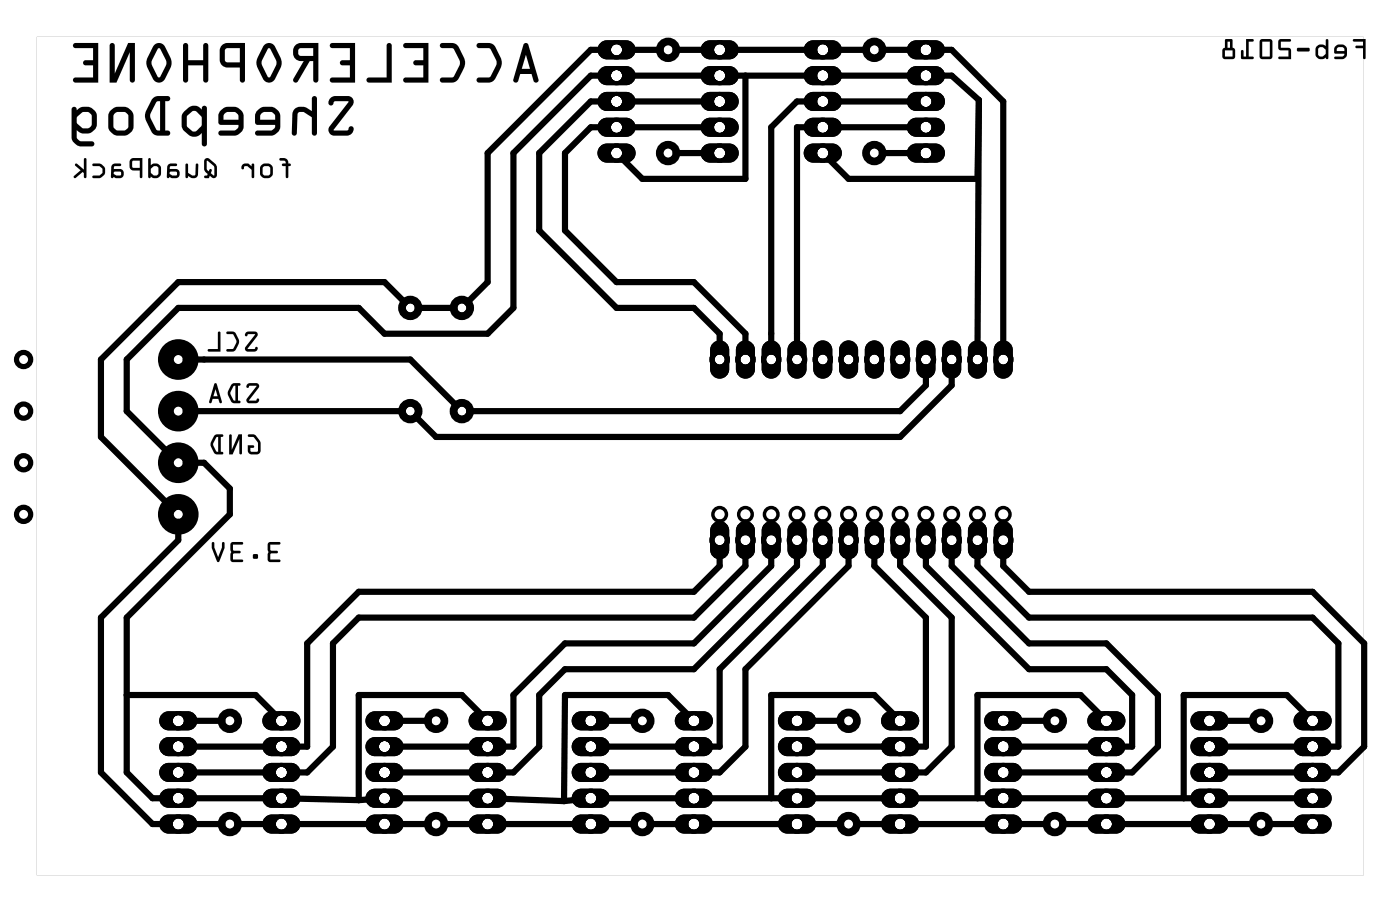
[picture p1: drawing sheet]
<svg xmlns="http://www.w3.org/2000/svg" width="138mm" height="90mm" viewBox="0 0 138 90" stroke-linecap="round" stroke-linejoin="round" font-family="sans-serif">
<g fill="#000">
<path d="M3.6 3.6h130.7v82.6h-130.7zM3.6 3.6v82.6h130.7v-82.6z"/>
<path d="M27.6 15.6v.2l.5 .1 .1 .2h-.3a.13 .13 0 0 0-.1 .1 .13 .13 0 0 0 .1 .1h.3v1.1a.13 .13 0 0 0 .1 .1 .13 .13 0 0 0 .1-.1v-1.1h.2l.1-.1-.1-.1h-.2a.55 .55 0 0 0-.3-.5 .55 .55 0 0 0-.5 0zM27.6 15.6a.56 .56 0 0 1 .8 .5h.1a.13 .13 0 0 1 .2 .1 .13 .13 0 0 1-.2 .1h-.1v1.1a.13 .13 0 0 1-.1 .1 .13 .13 0 0 1-.2-.1l.1-1.1h-.3a.13 .13 0 0 1-.1-.1 .13 .13 0 0 1 .1-.1h.3l-.1-.2-.5-.1zM25.8 16.3a1.02 1.02 0 0 0-.2 .8l.1 .2 .3 .2h.5l.3-.1a1.05 1.05 0 0 0 .1-.9l-.2-.3a.64 .64 0 0 0-.6-.1zM25.8 16.3l.2-.2h.5l.4 .4a1.06 1.06 0 0 1-.1 .9l-.3 .1h-.5l-.3-.2-.1-.2a1.02 1.02 0 0 1 .2-.8zM26 16.4h.4l.2 .1v.6l-.1 .1-.4 .1-.2-.2v-.5zM26 16.4l-.1 .2v.5l.2 .2 .4-.1 .1-.1v-.6l-.2-.1zM23.9 16.2l-.1 .3a.14 .14 0 0 0 .1 .2 .14 .14 0 0 0 .1-.2l.1-.1 .3-.1 .4 .4v.7a.13 .13 0 0 0 .1 .1 .13 .13 0 0 0 .1-.1v-1.2a.13 .13 0 0 0-.1-.1 .13 .13 0 0 0-.1 .1v.2l-.3-.3h-.3zM23.9 16.2l.3-.1h.3l.3 .3v-.2a.13 .13 0 0 1 .1-.1 .13 .13 0 0 1 .1 .1v1.2a.13 .13 0 0 1-.1 .1 .13 .13 0 0 1-.1-.1v-.7l-.4-.4-.3 .1a.2 .2 0 0 1-.1 .2 .2 .2 0 0 1-.2 0v-.1zM20.2 15.6l-.1 .3v.8l.4 .4-.1 .2h-.2a.13 .13 0 0 0-.1 .1 .13 .13 0 0 0 .1 .1h.4l.1-.2a.44 .44 0 0 0 .5 .2l.2-.3-.1-1-.8-.6zM20.2 15.6h.3l.8 .6 .1 1a.31 .31 0 0 1-.2 .3 .31 .31 0 0 1-.3 0l-.2-.2-.1 .2h-.4a.13 .13 0 0 1-.1-.1 .13 .13 0 0 1 .1-.1h.2l.1-.2-.4-.4v-.8zM20.4 15.8l.7 .6v.9l-.3-.3 .1-.2a.16 .16 0 0 0-.2-.2 .16 .16 0 0 0-.1 .3l-.2-.3zM20.4 15.8v.8l.2 .3a.16 .16 0 0 1 .1-.2 .16 .16 0 0 1 .2 .1l-.1 .2 .3 .3v-.9zM18.3 16.1v1.3a.13 .13 0 0 0 .1 .1 .13 .13 0 0 0 .1-.1v-.1l.3 .2a.49 .49 0 0 0 .7-.3v-1a.13 .13 0 0 0-.1-.1 .13 .13 0 0 0-.1 .1l-.1 1-.3 .1-.4-.3v-.8zM18.3 16.1l.2 .1v.8l.4 .3 .3-.1 .1-1a.13 .13 0 0 1 .1-.1 .13 .13 0 0 1 .1 .1v1a.55 .55 0 0 1-.4 .3 .55 .55 0 0 1-.6-.2v.1a.13 .13 0 0 1-.1 .1 .13 .13 0 0 1-.1-.1zM16.6 16.2l-.1 .3-.1 .9a.13 .13 0 0 0 .2 .1 .13 .13 0 0 0 .1-.1l.2 .1h.4a.46 .46 0 0 0 .4-.4 .46 .46 0 0 0-.4-.5l-.6 .1 .1-.3 .5-.1a.13 .13 0 0 0 .1-.1 .13 .13 0 0 0-.1-.1h-.4zM16.6 16.2l.3-.1h.4a.13 .13 0 0 1 .2 .1 .13 .13 0 0 1-.2 .1l-.5 .1-.1 .2h.6a.46 .46 0 0 1 .4 .5 .46 .46 0 0 1-.4 .4h-.4l-.2-.1a.13 .13 0 0 1-.1 .1 .13 .13 0 0 1-.2-.1l.1-.9zM16.7 16.9h.7v.3l-.4 .1-.3-.2zM16.7 16.9v.2l.3 .2 .4-.1v-.3zM14.6 15.6v1.8a.13 .13 0 0 0 .2 .1 .13 .13 0 0 0 .1-.1l.3 .1h.3l.2-.1a1.07 1.07 0 0 0 .2-1l-.4-.3h-.4l-.2 .2-.1-.7zM14.6 15.6h.2l.1 .7 .2-.2h.4l.4 .3a1.07 1.07 0 0 1-.2 1l-.2 .1h-.3l-.3-.1a.13 .13 0 0 1-.1 .1 .13 .13 0 0 1-.2-.1zM14.9 16.6l.3-.2h.3l.1 .2v.6l-.4 .1-.3-.2zM14.9 16.6v.5l.3 .2h.2l.2-.1v-.7l-.2-.1h-.2zM12.9 15.7a.8 .8 0 0 0 .1 1.1h.8v.6a.13 .13 0 0 0 .1 .1 .13 .13 0 0 0 .1-.1v-1.8h-.8zM12.9 15.7l.3-.1h.8v1.8a.13 .13 0 0 1-.1 .1 .13 .13 0 0 1-.1-.1v-.6h-.6a.39 .39 0 0 1-.4-.4v-.5zM13.1 15.8h.7v.7h-.7zM13.1 15.8v.7h.7v-.7zM11.1 16.2l-.1 .3-.1 .9a.13 .13 0 0 0 .2 .1 .13 .13 0 0 0 .1-.1l.2 .1h.4a.46 .46 0 0 0 .4-.4 .46 .46 0 0 0-.4-.5l-.6 .1 .1-.3 .5-.1a.13 .13 0 0 0 .1-.1 .13 .13 0 0 0-.1-.1h-.5zM11.1 16.2l.2-.1h.5a.13 .13 0 0 1 .1 .1 .13 .13 0 0 1-.1 .1l-.5 .1-.1 .2h.6a.46 .46 0 0 1 .4 .5 .46 .46 0 0 1-.4 .4h-.4l-.2-.1a.13 .13 0 0 1-.1 .1 .13 .13 0 0 1-.2-.1l.1-.9zM11.2 16.9h.7v.3l-.4 .1-.3-.2zM11.2 16.9v.2l.3 .2 .4-.1v-.3zM9.1 16.1l.1 .2 .6 .1 .3 .3v.3l-.3 .2-.6 .1a.13 .13 0 0 0-.1 .1 .13 .13 0 0 0 .1 .1h.7l.3-.2a.74 .74 0 0 0 0-.9l-.4-.3zM9.1 16.1h.7l.2 .1a.71 .71 0 0 1 0 1.2l-.2 .1h-.6a.13 .13 0 0 1-.1-.1 .13 .13 0 0 1 .1-.1l.6-.1 .3-.2v-.3l-.3-.3-.6-.1zM7.4 16.1v.2l.5 .5-.6 .5a.13 .13 0 0 0 0 .2 .13 .13 0 0 0 .2 0l.6-.6 .2 .1v.4a.13 .13 0 0 0 .1 .1 .13 .13 0 0 0 .1-.1v-1.7a.13 .13 0 0 0-.1-.1 .13 .13 0 0 0-.1 .1v1l-.7-.6zM7.4 16.1h.2l.7 .6v-1a.13 .13 0 0 1 .1-.1 .13 .13 0 0 1 .1 .1v1.7a.13 .13 0 0 1-.1 .1 .13 .13 0 0 1-.1-.1v-.4l-.2-.1-.6 .6a.13 .13 0 0 1-.2 0 .13 .13 0 0 1 0-.2l.6-.5-.5-.5z"/>
<path d="M27.6 15.6v.2l.5 .1 .1 .2h-.3a.13 .13 0 0 0-.1 .1 .13 .13 0 0 0 .1 .1h.3v1.1a.13 .13 0 0 0 .1 .1 .13 .13 0 0 0 .1-.1v-1.1h.1a.13 .13 0 0 0 .2-.1 .13 .13 0 0 0-.2-.1h-.1a.56 .56 0 0 0-.8-.5zM25.8 16.3a1.02 1.02 0 0 0-.2 .8l.1 .2 .3 .2h.5l.3-.1a1.05 1.05 0 0 0 .1-.9l-.2-.3a.64 .64 0 0 0-.6-.1zM26 16.4h.4l.2 .1v.6l-.1 .1-.4 .1-.2-.2v-.5zM23.9 16.2l-.1 .3a.14 .14 0 0 0 .1 .2 .14 .14 0 0 0 .1-.2l.1-.1 .3-.1 .4 .4v.7a.13 .13 0 0 0 .1 .1 .13 .13 0 0 0 .1-.1v-1.2a.13 .13 0 0 0-.1-.1 .13 .13 0 0 0-.1 .1v.2l-.3-.3h-.3zM20.2 15.6l-.1 .3v.8l.4 .4-.1 .2h-.2a.13 .13 0 0 0-.1 .1 .13 .13 0 0 0 .1 .1h.4l.1-.2a.44 .44 0 0 0 .5 .2l.2-.3-.1-1-.8-.6zM20.4 15.8l.7 .6v.9l-.3-.3 .1-.2a.16 .16 0 0 0-.2-.2 .16 .16 0 0 0-.1 .3l-.2-.3zM18.3 16.1v1.3a.13 .13 0 0 0 .1 .1 .13 .13 0 0 0 .1-.1v-.1a.55 .55 0 0 0 .6 .2 .55 .55 0 0 0 .4-.3v-1a.13 .13 0 0 0-.1-.1 .13 .13 0 0 0-.1 .1l-.1 1-.3 .1-.4-.3v-.8zM16.6 16.2l-.1 .3-.1 .9a.13 .13 0 0 0 .2 .1 .13 .13 0 0 0 .1-.1l.2 .1h.4a.46 .46 0 0 0 .4-.4 .46 .46 0 0 0-.4-.5h-.6l.1-.2 .5-.1a.13 .13 0 0 0 .2-.1 .13 .13 0 0 0-.2-.1h-.4zM16.7 16.9h.7v.3l-.4 .1-.3-.2zM14.6 15.6v1.8a.13 .13 0 0 0 .2 .1 .13 .13 0 0 0 .1-.1l.3 .1h.3l.2-.1a1.07 1.07 0 0 0 .2-1 .6 .6 0 0 0-.8-.3l-.2 .2-.1-.7zM14.9 16.6l.3-.2h.3l.1 .2v.6l-.2 .1h-.2l-.3-.2zM12.9 15.7a.8 .8 0 0 0 .1 1.1h.8v.6a.13 .13 0 0 0 .1 .1 .13 .13 0 0 0 .1-.1v-1.8h-.8zM13.1 15.8h.7v.7h-.7zM11.1 16.2l-.1 .3-.1 .9a.13 .13 0 0 0 .2 .1 .13 .13 0 0 0 .1-.1l.2 .1h.4a.46 .46 0 0 0 .4-.4 .46 .46 0 0 0-.4-.5h-.6l.1-.2 .5-.1a.13 .13 0 0 0 .1-.1 .13 .13 0 0 0-.1-.1h-.5zM11.2 16.9h.7v.3l-.4 .1-.3-.2zM9.1 16.1l.1 .2 .6 .1 .3 .3v.3l-.3 .2-.6 .1a.13 .13 0 0 0-.1 .1 .13 .13 0 0 0 .1 .1h.6a.73 .73 0 0 0 .6-.7 .73 .73 0 0 0-.6-.7zM7.4 16.1v.2l.5 .5-.6 .5a.13 .13 0 0 0 0 .2 .13 .13 0 0 0 .2 0l.6-.6 .2 .1v.4a.13 .13 0 0 0 .1 .1 .13 .13 0 0 0 .1-.1v-1.7a.13 .13 0 0 0-.1-.1 .13 .13 0 0 0-.1 .1v1l-.7-.6z"/>
<path d="M32.6 9.7l-.2 .4a.28 .28 0 0 0 .3 .3 .28 .28 0 0 0 .2-.4h1.4l-1.8 2.4-.1 .5 .1 .3 .3 .1 1.4 .1a.57 .57 0 0 0 .5-.3 .57 .57 0 0 0 0-.7l-.3 .1-.1 .3h-.1h-1.3l1.8-2.4a.57 .57 0 0 0 .1-.6 .57 .57 0 0 0-.5-.3h-1.3zM32.6 9.7l.4-.2h1.3a.57 .57 0 0 1 .5 .3 .57 .57 0 0 1-.1 .6l-1.8 2.4h1.4a.29 .29 0 0 1 .2-.4 .29 .29 0 0 1 .3 .3 .68 .68 0 0 1-.6 .7h-1.3a.57 .57 0 0 1-.5-.4 .57 .57 0 0 1 .1-.6l1.8-2.4h-1.4a.29 .29 0 0 1-.2 .4 .29 .29 0 0 1-.3-.3zM29 10.7l-.2 .5-.1 1.9a.25 .25 0 0 0 .3 .3 .25 .25 0 0 0 .2-.3l.1-1.8 .1-.2 .2-.1h.3l.8 .5v1.6a.25 .25 0 0 0 .3 .3 .25 .25 0 0 0 .2-.3v-3.4a.25 .25 0 0 0-.2-.2 .25 .25 0 0 0-.3 .2v1.2l-.5-.3-.4-.1a.92 .92 0 0 0-.8 .2zM29 10.7a1.32 1.32 0 0 1 1.7 .2v-1.2a.25 .25 0 0 1 .3-.2 .25 .25 0 0 1 .2 .2v3.4a.25 .25 0 0 1-.2 .3 .25 .25 0 0 1-.3-.3v-1.6l-.8-.5h-.3l-.2 .1-.1 .2-.1 1.8a.25 .25 0 0 1-.2 .3 .25 .25 0 0 1-.3-.3l.1-1.9zM25.4 10.8a1.21 1.21 0 0 0-.3 1.3l.3 .2h1.7a.45 .45 0 0 1-.3 .5h-1.4a.25 .25 0 0 0-.3 .3 .25 .25 0 0 0 .3 .3l1.4-.1 .5-.2 .3-.4v-1.3a1.02 1.02 0 0 0-.9-.9h-.8zM25.4 10.8l.4-.2 .3-.1a1.28 1.28 0 0 1 1.1 .2l.3 .3 .1 .2v1.2l-.1 .5-.4 .3-.3 .1-1.4 .1a.25 .25 0 0 1-.3-.3 .25 .25 0 0 1 .3-.3h1.3h.2a.43 .43 0 0 0 .2-.5h-1.7l-.2-.1a1.22 1.22 0 0 1 0-1zM25.8 11.2l.3-.2h.7l.3 .3v.5h-1.5v-.4zM25.8 11.2l-.2 .2v.4h1.5v-.5l-.3-.3h-.7zM21.8 10.8a1.21 1.21 0 0 0-.3 1.3l.3 .2h1.7a.45 .45 0 0 1-.3 .5h-1.4a.25 .25 0 0 0-.3 .3 .25 .25 0 0 0 .3 .3l1.4-.1 .4-.2 .4-.4v-1.3a1.02 1.02 0 0 0-.9-.9h-.8zM21.8 10.8l.3-.2 .3-.1a1.28 1.28 0 0 1 1.2 .2l.2 .3 .2 .2v1.2l-.1 .5-.4 .3-.3 .1-1.4 .1a.25 .25 0 0 1-.3-.3 .25 .25 0 0 1 .3-.3h1.3h.2a.43 .43 0 0 0 .2-.5h-1.7l-.2-.1a1.22 1.22 0 0 1-.1-1zM22.2 11.2l.2-.2h.8l.3 .3v.5h-1.5v-.4zM22.2 11.2l-.2 .2v.4h1.5v-.5l-.3-.3h-.8zM18.2 10.9l-.3 .5a2.31 2.31 0 0 0 .1 1.3l.2 .2a1.19 1.19 0 0 0 1 .6l.4-.2 .3-.2v1.1a.25 .25 0 0 0 .2 .2 .25 .25 0 0 0 .3-.2v-3.5a.27 .27 0 0 0-.3-.3 .27 .27 0 0 0-.2 .4l-.1-.1a.89 .89 0 0 0-1.4 0zM18.2 10.9a1.05 1.05 0 0 1 1.4-.4l.3 .3a.27 .27 0 0 1 .2-.4 .27 .27 0 0 1 .3 .3v3.5a.25 .25 0 0 1-.3 .2 .25 .25 0 0 1-.2-.2v-1.1a.91 .91 0 0 1-1.3 .2 1.5 1.5 0 0 1-.7-1.9zM18.5 11.3l.5-.4h.2l.2 .1 .5 .5v.9l-.6 .5h-.3l-.6-.5v-.9zM18.5 11.3l-.1 .2v.9l.5 .5a.71 .71 0 0 0 .8-.4l.2-.2v-.8l-.5-.5-.4-.1zM15 9.7l-.6 1.2-.1 .5 .1 .5 .5 1a.75 .75 0 0 0 .7 .5h.9a.25 .25 0 0 0 .3-.3 .25 .25 0 0 0-.3-.3h-.2v-2.8h.2a.25 .25 0 0 0 .3-.3 .25 .25 0 0 0-.3-.2h-1.1zM15 9.7l.4-.2h1.1a.25 .25 0 0 1 .3 .2 .25 .25 0 0 1-.3 .3h-.2v2.8h.2a.25 .25 0 0 1 .3 .3 .25 .25 0 0 1-.3 .3h-.9a.75 .75 0 0 1-.7-.5l-.5-1-.1-.5 .1-.5zM15.5 10h.3v2.8h-.3l-.1-.1-.6-1.3 .1-.3zM15.5 10l-.6 1.1-.1 .3 .6 1.3 .1 .1h.3v-2.8zM10.9 10.8l-.2 .4v1.3l.1 .4 .3 .3a1.28 1.28 0 0 0 1.1 .2l.4-.2 .4-.3 .2-.5v-1a1.02 1.02 0 0 0-1-.9h-.8zM10.9 10.8l.4-.2 .3-.1a1.28 1.28 0 0 1 1.1 .2l.3 .3 .1 .2 .1 1.2a1.05 1.05 0 0 1-1 1 1.28 1.28 0 0 1-1.1-.2l-.3-.3-.1-.4v-1.3zM11.3 11.2l.3-.2h.7l.3 .3v1.2l-.2 .3h-.9l-.3-.2v-1.2zM11.3 11.2l-.1 .2v1.2l.3 .2h.9l.2-.3v-1.2l-.3-.3h-.7zM7.1 10.6v.2v3l.3 .4 .4 .2h1.2a.25 .25 0 0 0 .3-.2 .25 .25 0 0 0-.3-.3h-1l-.2-.1-.2-.2v-.8a1.14 1.14 0 0 0 1.1 .3l.4-.1 .4-.6v-1.2l-.4-.5a1.36 1.36 0 0 0-1.1-.2l-.4 .4a.26 .26 0 0 0-.2-.3 .26 .26 0 0 0-.3 0zM7.1 10.6a.26 .26 0 0 1 .3 0 .26 .26 0 0 1 .2 .3l.3-.3 .3-.1a.95 .95 0 0 1 1 .2l.3 .5v1a.75 .75 0 0 1-.3 .7l-.5 .2a1.14 1.14 0 0 1-1.1-.3v.8l.2 .2 .2 .1h1a.25 .25 0 0 1 .3 .3 .25 .25 0 0 1-.3 .2h-1.2l-.4-.2-.3-.4v-3zM7.6 11.4l.5-.4 .6 .1 .3 .2v.9a.51 .51 0 0 1-.4 .4h-.5l-.5-.5v-.5zM7.6 11.4v.2v.5l.5 .5a.75 .75 0 0 0 .9-.2v-1l-.3-.3-.6-.1z"/>
<path d="M32.6 9.7l-.2 .4a.29 .29 0 0 0 .3 .3 .29 .29 0 0 0 .2-.4h1.4l-1.8 2.4a.57 .57 0 0 0-.1 .6 .57 .57 0 0 0 .5 .4h1.3a.57 .57 0 0 0 .5-.3 .57 .57 0 0 0 0-.7l-.3 .1-.1 .3h-.1h-1.3l1.8-2.4a.57 .57 0 0 0 .1-.6 .57 .57 0 0 0-.5-.3h-1.3zM29 10.7l-.2 .5-.1 1.9a.25 .25 0 0 0 .3 .3 .25 .25 0 0 0 .2-.3l.1-1.8 .1-.2 .2-.1h.3l.8 .5v1.6a.25 .25 0 0 0 .3 .3 .25 .25 0 0 0 .2-.3v-3.4a.25 .25 0 0 0-.2-.2 .25 .25 0 0 0-.3 .2v1.2a1.32 1.32 0 0 0-1.7-.2zM25.4 10.8a1.21 1.21 0 0 0-.3 1.3l.3 .2h1.7a.5 .5 0 0 1-.4 .5h-1.3a.25 .25 0 0 0-.3 .3 .25 .25 0 0 0 .3 .3l1.4-.1 .5-.2 .3-.4v-1.3a1.02 1.02 0 0 0-.9-.9h-.8zM25.8 11.2l.3-.2h.7l.3 .3v.5h-1.5v-.4zM21.8 10.8a1.21 1.21 0 0 0-.3 1.3l.3 .2h1.7a.5 .5 0 0 1-.4 .5h-1.3a.25 .25 0 0 0-.3 .3 .25 .25 0 0 0 .3 .3l1.4-.1 .4-.2 .4-.4v-1.3a1.02 1.02 0 0 0-.9-.9h-.8zM22.2 11.2l.2-.2h.8l.3 .3v.5h-1.5v-.4zM18.2 10.9l-.3 .5a1.55 1.55 0 0 0 .8 2 .93 .93 0 0 0 1.2-.3v1.1a.25 .25 0 0 0 .2 .2 .25 .25 0 0 0 .3-.2v-3.5a.27 .27 0 0 0-.3-.3 .27 .27 0 0 0-.2 .4l-.1-.1a.94 .94 0 0 0-1.5 .2zM18.5 11.3l.5-.4h.2l.6 .5 .1 .9-.3 .4a.49 .49 0 0 1-.7 .2l-.5-.5v-.9zM15 9.7l-.6 1.2-.1 .5 .1 .5 .5 1a.75 .75 0 0 0 .7 .5h.9a.25 .25 0 0 0 .3-.3 .25 .25 0 0 0-.3-.3h-.2v-2.8h.2a.25 .25 0 0 0 .3-.3 .25 .25 0 0 0-.3-.2h-1.1zM15.5 10h.3v2.8h-.3l-.1-.1-.6-1.3 .1-.3zM10.9 10.8l-.2 .4v1.2a1.03 1.03 0 0 0 .9 1l.7-.1 .4-.1a1.08 1.08 0 0 0 .5-.8v-1a1.02 1.02 0 0 0-1-.9h-.8zM11.3 11.2l.3-.2h.7l.3 .3v1.2l-.2 .3h-.9l-.3-.2v-1.2zM7.1 10.6v.2v2.7a1.03 1.03 0 0 0 .9 .9h1a.25 .25 0 0 0 .3-.2 .25 .25 0 0 0-.3-.3h-1l-.2-.1-.2-.2v-.8a1.14 1.14 0 0 0 1.1 .3l.3-.1a1.23 1.23 0 0 0 .5-.8v-1l-.4-.5a1.36 1.36 0 0 0-1.1-.2l-.4 .4-.1-.2-.1-.2zM7.6 11.4l.5-.4 .6 .1 .3 .2v.9a.5 .5 0 0 1-.4 .4h-.5l-.5-.5v-.5z"/>
<path d="M51.6 4.3l-1 3.6a.26 .26 0 0 0 .2 .2 .26 .26 0 0 0 .3-.1l.2-.7h1.1l.2 .7a.26 .26 0 0 0 .2 .1 .26 .26 0 0 0 .3-.2l-1-3.5-.2-.2zM51.7 4.3l.2-.1 .2 .2 1 3.5a.26 .26 0 0 1-.2 .2 .26 .26 0 0 1-.3-.1l-.2-.7h-1.1l-.2 .7a.26 .26 0 0 1-.3 .1 .26 .26 0 0 1-.2-.2zM51.8 5.4l.4 1.4h-.8zM51.8 5.4l-.4 1.4h.8zM47 4.3v.3l.1 .1 1.2 .1 .6 1.1v.3v.3l-.6 1.1h-1.1a.25 .25 0 0 0-.2 .3 .25 .25 0 0 0 .2 .2h.9a.91 .91 0 0 0 .9-.7 1.76 1.76 0 0 0 .3-1.7l-.5-1.1a.75 .75 0 0 0-.7-.4h-.9zM47 4.3l.2-.1h.9a.75 .75 0 0 1 .7 .4l.5 1.1 .1 .5-.1 .5-.5 1a.77 .77 0 0 1-.7 .4h-.9a.25 .25 0 0 1-.3-.2 .25 .25 0 0 1 .3-.3h1.1l.6-1.1v-.3v-.3l-.6-1.1-1.2-.1-.1-.1zM43.4 4.3v.3l.1 .1 1.2 .1 .6 1.1v.3v.3l-.6 1.1h-1.1a.25 .25 0 0 0-.3 .3 .25 .25 0 0 0 .3 .2h.9a.91 .91 0 0 0 .9-.7 1.76 1.76 0 0 0 .3-1.7l-.5-1.1a.75 .75 0 0 0-.7-.4h-.9zM43.4 4.3l.2-.1h.9a.75 .75 0 0 1 .7 .4l.5 1.1 .1 .5-.1 .5-.5 1a.77 .77 0 0 1-.7 .4h-.9a.25 .25 0 0 1-.3-.2 .25 .25 0 0 1 .3-.3h1.1l.6-1.1v-.3v-.3l-.6-1.1-1.2-.1-.1-.1zM39.8 4.3l-.1 .3 .2 .1h1.8v1.2h-.7a.25 .25 0 0 0-.3 .3 .25 .25 0 0 0 .3 .2h.7v1.2h-1.7a.25 .25 0 0 0-.3 .3 .25 .25 0 0 0 .3 .2h2.2v-3.9h-2.2zM39.8 4.3l.2-.1h2.2v3.9h-2.2a.25 .25 0 0 1-.3-.2 .25 .25 0 0 1 .3-.3h1.7v-1.2h-.7a.25 .25 0 0 1-.3-.2 .25 .25 0 0 1 .3-.3h.7v-1.2h-1.8l-.2-.1zM38.2 4.3l-.1 .2v3.1h-1.7a.25 .25 0 0 0-.3 .3 .25 .25 0 0 0 .3 .2h2.2v-3.6l-.2-.2zM38.2 4.3l.2-.1 .2 .3v3.6h-2.2a.25 .25 0 0 1-.3-.2 .25 .25 0 0 1 .3-.3h1.7v-3.1zM32.6 4.3l-.1 .3 .1 .1h1.9v1.2h-.8a.25 .25 0 0 0-.2 .3 .25 .25 0 0 0 .2 .2h.8v1.2h-1.8a.25 .25 0 0 0-.2 .3 .25 .25 0 0 0 .2 .2h2.3v-3.9h-2.3zM32.6 4.3l.1-.1h2.3v3.9h-2.3a.25 .25 0 0 1-.2-.2 .25 .25 0 0 1 .2-.3h1.8v-1.2h-.8a.25 .25 0 0 1-.2-.2 .25 .25 0 0 1 .2-.3h.8v-1.2h-1.9l-.1-.1zM29.1 4.5a.91 .91 0 0 0-.2 1 .91 .91 0 0 0 1 .5l-1 1.8a.25 .25 0 0 0 .1 .3 .25 .25 0 0 0 .4-.1l1.1-2h.4v1.9a.25 .25 0 0 0 .2 .2 .25 .25 0 0 0 .3-.2v-3.7h-1.8zM29.1 4.5l.5-.3h1.8v3.7a.25 .25 0 0 1-.3 .2 .25 .25 0 0 1-.2-.2v-1.9h-.4l-1.1 2a.26 .26 0 0 1-.4 .1 .26 .26 0 0 1-.1-.3l1-1.8a.92 .92 0 0 1-1-.5 .92 .92 0 0 1 .2-1zM29.5 4.8l.1-.1h1.3v.8h-1.4l-.1-.2zM29.5 4.8l-.1 .5 .1 .2h1.4v-.8h-1.3zM26 4.5l-.6 1.2-.1 .5 .1 .5 .5 1.1a.66 .66 0 0 0 1.2 0l.6-1.3 .1-.3-.2-.5-.5-1.1a.66 .66 0 0 0-1.1-.1zM26 4.4a.66 .66 0 0 1 1.1 .2l.5 1.1 .2 .5-.1 .3-.6 1.3a.66 .66 0 0 1-1.2 0l-.5-1.1-.1-.5 .1-.5zM26.4 4.8h.2l.6 1.4-.6 1.3-.1 .1-.1-.1-.6-1.3zM26.4 4.8l-.6 1.1v.3l.6 1.3 .1 .1 .1-.1 .6-1.3-.6-1.4zM21.9 4.5l-.2 .1a2.63 2.63 0 0 0 0 1.5 .78 .78 0 0 0 .7 .5h1.2v1.3a.25 .25 0 0 0 .3 .2 .25 .25 0 0 0 .2-.2v-3.7h-1.7zM21.9 4.5l.5-.3h1.7v3.7a.25 .25 0 0 1-.2 .2 .25 .25 0 0 1-.3-.2v-1.3h-1.2a.77 .77 0 0 1-.8-.7l.1-1.1zM22.2 4.8l.2-.1h1.2v1.4h-1.2h-.2v-.2v-.9zM22.2 4.8v.2v.9v.2h.2h1.2v-1.4h-1.2zM18.1 4.3l-.1 .2v3.4a.25 .25 0 0 0 .3 .2 .25 .25 0 0 0 .2-.2v-1.5h1.5v1.5a.25 .25 0 0 0 .3 .2 .25 .25 0 0 0 .2-.2v-3.4a.25 .25 0 0 0-.2-.3 .25 .25 0 0 0-.3 .3v1.4h-1.5v-1.5l-.1-.1zM18.1 4.3l.3-.1 .1 .2v1.5h1.5v-1.4a.25 .25 0 0 1 .3-.3 .25 .25 0 0 1 .2 .3v3.4a.25 .25 0 0 1-.2 .2 .25 .25 0 0 1-.3-.2v-1.5h-1.5v1.5a.25 .25 0 0 1-.2 .2 .25 .25 0 0 1-.3-.2v-3.4zM15.2 4.5l-.7 1.2-.1 .5 .1 .5 .6 1.1a.66 .66 0 0 0 1.2 0l.6-1.3v-.3l-.1-.5-.5-1.1a.66 .66 0 0 0-1.1-.1zM15.2 4.4a.66 .66 0 0 1 1.1 .2l.5 1.1 .1 .5v.3l-.6 1.3a.66 .66 0 0 1-1.2 0l-.6-1.1-.1-.5 .1-.5zM15.6 4.8h.2l.6 1.4-.6 1.3-.1 .1-.2-.1-.6-1.3zM15.6 4.8l-.6 1.1-.1 .3 .6 1.3 .2 .1 .1-.1 .6-1.3-.6-1.4zM10.9 4.3l-.1 .2v3.6h.7l1.3-3v2.8a.25 .25 0 0 0 .2 .2 .25 .25 0 0 0 .3-.2v-3.7h-.7l-1.3 3v-2.7l-.1-.2zM10.9 4.3l.3-.1 .1 .3v2.7l1.3-3h.7v3.7a.25 .25 0 0 1-.3 .2 .25 .25 0 0 1-.2-.2v-2.8l-1.3 3h-.7v-3.6zM7.3 4.3l-.1 .3 .1 .1h1.9v1.2h-.8a.25 .25 0 0 0-.2 .3 .25 .25 0 0 0 .2 .2h.8v1.2h-1.8a.25 .25 0 0 0-.2 .3 .25 .25 0 0 0 .2 .2h2.3v-3.9h-2.3zM7.3 4.3l.1-.1h2.3v3.9h-2.3a.25 .25 0 0 1-.2-.2 .25 .25 0 0 1 .2-.3h1.8v-1.2h-.8a.25 .25 0 0 1-.2-.2 .25 .25 0 0 1 .2-.3h.8v-1.2h-1.9l-.1-.1z"/>
<path d="M51.7 4.3l-1.1 3.6a.26 .26 0 0 0 .2 .2 .26 .26 0 0 0 .3-.1l.2-.7h1.1l.2 .7a.26 .26 0 0 0 .2 .1 .26 .26 0 0 0 .3-.2l-1-3.5-.2-.2zM51.8 5.4l.4 1.4h-.8zM47 4.3v.3l.1 .1 1.2 .1 .6 1.1v.3v.3l-.6 1.1h-1.1a.25 .25 0 0 0-.2 .3 .25 .25 0 0 0 .2 .2h.9a.91 .91 0 0 0 .9-.7 1.76 1.76 0 0 0 .3-1.7l-.5-1.1a.75 .75 0 0 0-.7-.4h-.9zM43.4 4.3v.3l.1 .1 1.2 .1 .6 1.1v.3v.3l-.6 1.1h-1.1a.25 .25 0 0 0-.3 .3 .25 .25 0 0 0 .3 .2h.9a.91 .91 0 0 0 .9-.7 1.76 1.76 0 0 0 .3-1.7l-.5-1.1a.75 .75 0 0 0-.7-.4h-.9zM39.8 4.3l-.1 .3 .2 .1h1.8v1.2h-.7a.25 .25 0 0 0-.3 .3 .25 .25 0 0 0 .3 .2h.7v1.2h-1.7a.25 .25 0 0 0-.3 .3 .25 .25 0 0 0 .3 .2h2.2v-3.9h-2.2zM38.2 4.3l-.1 .2v3.1h-1.7a.25 .25 0 0 0-.3 .3 .25 .25 0 0 0 .3 .2h2.2v-3.6l-.2-.3zM32.6 4.3l-.1 .3 .1 .1h1.9v1.2h-.8a.25 .25 0 0 0-.2 .3 .25 .25 0 0 0 .2 .2h.8v1.2h-1.8a.25 .25 0 0 0-.2 .3 .25 .25 0 0 0 .2 .2h2.3v-3.9h-2.3zM29.1 4.5a.92 .92 0 0 0-.2 1 .92 .92 0 0 0 1 .5l-1 1.8a.25 .25 0 0 0 .1 .3 .25 .25 0 0 0 .4-.1l1.1-2h.4v1.9a.25 .25 0 0 0 .2 .2 .25 .25 0 0 0 .3-.2v-3.7h-1.8zM29.5 4.8l.1-.1h1.3v.8h-1.4l-.1-.2zM26 4.4l-.6 1.3-.1 .5 .1 .5 .5 1.1a.66 .66 0 0 0 1.2 0l.6-1.3 .1-.3-.2-.5-.5-1.1a.66 .66 0 0 0-1.1-.2zM26.4 4.8h.2l.6 1.4-.6 1.3-.1 .1-.1-.1-.6-1.3zM21.9 4.5l-.2 .1a2.63 2.63 0 0 0 0 1.5 .78 .78 0 0 0 .7 .5h1.2v1.3a.25 .25 0 0 0 .3 .2 .25 .25 0 0 0 .2-.2v-3.7h-1.7zM22.2 4.8l.2-.1h1.2v1.4h-1.2h-.2v-.2v-.9zM18.1 4.3l-.1 .2v3.4a.25 .25 0 0 0 .3 .2 .25 .25 0 0 0 .2-.2v-1.5h1.5v1.5a.25 .25 0 0 0 .3 .2 .25 .25 0 0 0 .2-.2v-3.4a.25 .25 0 0 0-.2-.3 .25 .25 0 0 0-.3 .3v1.4h-1.5v-1.5l-.1-.2zM15.2 4.4l-.7 1.3-.1 .5 .1 .5 .6 1.1a.66 .66 0 0 0 1.2 0l.6-1.3v-.3l-.1-.5-.5-1.1a.66 .66 0 0 0-1.1-.2zM15.6 4.8h.2l.6 1.4-.6 1.3-.1 .1-.2-.1-.6-1.3zM10.9 4.3l-.1 .2v3.6h.7l1.3-3v2.8a.25 .25 0 0 0 .2 .2 .25 .25 0 0 0 .3-.2v-3.7h-.7l-1.3 3v-2.7l-.1-.3zM7.3 4.3l-.1 .3 .1 .1h1.9v1.2h-.8a.25 .25 0 0 0-.2 .3 .25 .25 0 0 0 .2 .2h.8v1.2h-1.8a.25 .25 0 0 0-.2 .3 .25 .25 0 0 0 .2 .2h2.3v-3.9h-2.3z"/>
<path d="M59.1 4.2l.3-.2h.4h1.9a.94 .94 0 0 1 .9 .9 .94 .94 0 0 1-.9 .9h-1.9a.94 .94 0 0 1-.9-.5 .94 .94 0 0 1 .2-1.1zM60.2 4.9a.56 .56 0 0 0 1.1 0 .56 .56 0 0 0-1.1 0z"/>
<path d="M59.1 6.8l.3-.2 .4-.1h1.9a.94 .94 0 0 1 .9 .9 .94 .94 0 0 1-.9 1h-1.9a.94 .94 0 0 1-.9-.6 .94 .94 0 0 1 .2-1zM60.2 7.4a.56 .56 0 0 0 1.1 0 .56 .56 0 0 0-1.1 0z"/>
<path d="M59.1 9.3l.3-.2 .4-.1h1.9a.94 .94 0 0 1 .9 1 .94 .94 0 0 1-.9 .9h-1.9a.94 .94 0 0 1-.9-.6 .94 .94 0 0 1 .2-1zM60.2 10a.56 .56 0 0 0 1.1 0 .56 .56 0 0 0-1.1 0z"/>
<path d="M59.1 11.9l.3-.2 .4-.1h1.9a.94 .94 0 0 1 .9 .9 .94 .94 0 0 1-.9 1h-1.9a.94 .94 0 0 1-.9-.6 .94 .94 0 0 1 .2-1zM60.2 12.5a.56 .56 0 0 0 1.1 0 .56 .56 0 0 0-1.1 0z"/>
<path d="M59.1 14.4l.3-.2 .4-.1h1.9a.94 .94 0 0 1 .9 1 .94 .94 0 0 1-.9 .9h-1.9a.94 .94 0 0 1-.9-.6 .94 .94 0 0 1 .2-1zM60.2 15.1a.56 .56 0 0 0 1.1 0 .56 .56 0 0 0-1.1 0z"/>
<path d="M59.1 4.2l.3-.2h.4h1.9a.94 .94 0 0 1 .9 .9 .94 .94 0 0 1-.9 .9h-1.9a.94 .94 0 0 1-.9-.5 .94 .94 0 0 1 .2-1.1zM60.2 4.9a.56 .56 0 0 0 1.1 0 .56 .56 0 0 0-1.1 0z"/>
<path d="M59.1 6.8l.3-.2 .4-.1h1.9a.94 .94 0 0 1 .9 .9 .94 .94 0 0 1-.9 1h-1.9a.94 .94 0 0 1-.9-.6 .94 .94 0 0 1 .2-1zM60.2 7.4a.56 .56 0 0 0 1.1 0 .56 .56 0 0 0-1.1 0z"/>
<path d="M59.1 9.3l.3-.2 .4-.1h1.9a.94 .94 0 0 1 .9 1 .94 .94 0 0 1-.9 .9h-1.9a.94 .94 0 0 1-.9-.6 .94 .94 0 0 1 .2-1zM60.2 10a.56 .56 0 0 0 1.1 0 .56 .56 0 0 0-1.1 0z"/>
<path d="M59.1 11.9l.3-.2 .4-.1h1.9a.94 .94 0 0 1 .9 .9 .94 .94 0 0 1-.9 1h-1.9a.94 .94 0 0 1-.9-.6 .94 .94 0 0 1 .2-1zM60.2 12.5a.56 .56 0 0 0 1.1 0 .56 .56 0 0 0-1.1 0z"/>
<path d="M59.1 14.4l.3-.2 .4-.1h1.9a.94 .94 0 0 1 .9 1 .94 .94 0 0 1-.9 .9h-1.9a.94 .94 0 0 1-.9-.6 .94 .94 0 0 1 .2-1zM60.2 15.1a.56 .56 0 0 0 1.1 0 .56 .56 0 0 0-1.1 0z"/>
<path d="M69.3 4.2l.3-.2h.4h1.8a.94 .94 0 0 1 1 .9 .94 .94 0 0 1-1 .9h-1.8a.94 .94 0 0 1-.9-.5 .94 .94 0 0 1 .2-1.1zM70.3 4.9a.6 .6 0 0 0 1.2 0 .6 .6 0 0 0-1.2 0z"/>
<path d="M69.3 6.8l.3-.2 .4-.1h1.8a.94 .94 0 0 1 1 .9 .94 .94 0 0 1-1 1h-1.8a.94 .94 0 0 1-.9-.6 .94 .94 0 0 1 .2-1zM70.3 7.4a.6 .6 0 0 0 1.2 0 .6 .6 0 0 0-1.2 0z"/>
<path d="M69.3 9.3l.3-.2 .4-.1h1.8a.94 .94 0 0 1 1 1 .94 .94 0 0 1-1 .9h-1.8a.94 .94 0 0 1-.9-.6 .94 .94 0 0 1 .2-1zM70.3 10a.6 .6 0 0 0 1.2 0 .6 .6 0 0 0-1.2 0z"/>
<path d="M69.3 11.9l.3-.2 .4-.1h1.8a.94 .94 0 0 1 1 .9 .94 .94 0 0 1-1 1h-1.8a.94 .94 0 0 1-.9-.6 .94 .94 0 0 1 .2-1zM70.3 12.5a.6 .6 0 0 0 1.2 0 .6 .6 0 0 0-1.2 0z"/>
<path d="M69.3 14.4l.3-.2 .4-.1h1.8a.94 .94 0 0 1 1 1 .94 .94 0 0 1-1 .9h-1.8a.94 .94 0 0 1-.9-.6 .94 .94 0 0 1 .2-1zM70.3 15.1a.6 .6 0 0 0 1.2 0 .6 .6 0 0 0-1.2 0z"/>
<path d="M69.3 4.2l.3-.2h.4h1.8a.94 .94 0 0 1 1 .9 .94 .94 0 0 1-1 .9h-1.8a.94 .94 0 0 1-.9-.5 .94 .94 0 0 1 .2-1.1zM70.3 4.9a.6 .6 0 0 0 1.2 0 .6 .6 0 0 0-1.2 0z"/>
<path d="M69.3 6.8l.3-.2 .4-.1h1.8a.94 .94 0 0 1 1 .9 .94 .94 0 0 1-1 1h-1.8a.94 .94 0 0 1-.9-.6 .94 .94 0 0 1 .2-1zM70.3 7.4a.6 .6 0 0 0 1.2 0 .6 .6 0 0 0-1.2 0z"/>
<path d="M69.3 9.3l.3-.2 .4-.1h1.8a.94 .94 0 0 1 1 1 .94 .94 0 0 1-1 .9h-1.8a.94 .94 0 0 1-.9-.6 .94 .94 0 0 1 .2-1zM70.3 10a.6 .6 0 0 0 1.2 0 .6 .6 0 0 0-1.2 0z"/>
<path d="M69.3 11.9l.3-.2 .4-.1h1.8a.94 .94 0 0 1 1 .9 .94 .94 0 0 1-1 1h-1.8a.94 .94 0 0 1-.9-.6 .94 .94 0 0 1 .2-1zM70.3 12.5a.6 .6 0 0 0 1.2 0 .6 .6 0 0 0-1.2 0z"/>
<path d="M69.3 14.4l.3-.2 .4-.1h1.8a.94 .94 0 0 1 1 1 .94 .94 0 0 1-1 .9h-1.8a.94 .94 0 0 1-.9-.6 .94 .94 0 0 1 .2-1zM70.3 15.1a.6 .6 0 0 0 1.2 0 .6 .6 0 0 0-1.2 0z"/>
<path d="M79.5 4.2l.3-.2h.3h1.9a.94 .94 0 0 1 .9 .9 .94 .94 0 0 1-.9 .9h-1.9a.94 .94 0 0 1-.8-.5 .94 .94 0 0 1 .2-1.1zM80.5 4.9a.56 .56 0 0 0 1.1 0 .56 .56 0 0 0-1.1 0z"/>
<path d="M79.5 6.8l.3-.2 .3-.1h1.9a.94 .94 0 0 1 .9 .9 .94 .94 0 0 1-.9 1h-1.9a.94 .94 0 0 1-.8-.6 .94 .94 0 0 1 .2-1zM80.5 7.4a.56 .56 0 0 0 1.1 0 .56 .56 0 0 0-1.1 0z"/>
<path d="M79.5 9.3l.3-.2 .3-.1h1.9a.94 .94 0 0 1 .9 1 .94 .94 0 0 1-.9 .9h-1.9a.94 .94 0 0 1-.8-.6 .94 .94 0 0 1 .2-1zM80.5 10a.56 .56 0 0 0 1.1 0 .56 .56 0 0 0-1.1 0z"/>
<path d="M79.5 11.9l.3-.2 .3-.1h1.9a.94 .94 0 0 1 .9 .9 .94 .94 0 0 1-.9 1h-1.9a.94 .94 0 0 1-.8-.6 .94 .94 0 0 1 .2-1zM80.5 12.5a.56 .56 0 0 0 1.1 0 .56 .56 0 0 0-1.1 0z"/>
<path d="M79.5 14.4l.3-.2 .3-.1h1.9a.94 .94 0 0 1 .9 1 .94 .94 0 0 1-.9 .9h-1.9a.94 .94 0 0 1-.8-.6 .94 .94 0 0 1 .2-1zM80.5 15.1a.56 .56 0 0 0 1.1 0 .56 .56 0 0 0-1.1 0z"/>
<path d="M79.5 4.2l.3-.2h.3h1.9a.94 .94 0 0 1 .9 .9 .94 .94 0 0 1-.9 .9h-1.9a.94 .94 0 0 1-.8-.5 .94 .94 0 0 1 .2-1.1zM80.5 4.9a.56 .56 0 0 0 1.1 0 .56 .56 0 0 0-1.1 0z"/>
<path d="M79.5 6.8l.3-.2 .3-.1h1.9a.94 .94 0 0 1 .9 .9 .94 .94 0 0 1-.9 1h-1.9a.94 .94 0 0 1-.8-.6 .94 .94 0 0 1 .2-1zM80.5 7.4a.56 .56 0 0 0 1.1 0 .56 .56 0 0 0-1.1 0z"/>
<path d="M79.5 9.3l.3-.2 .3-.1h1.9a.94 .94 0 0 1 .9 1 .94 .94 0 0 1-.9 .9h-1.9a.94 .94 0 0 1-.8-.6 .94 .94 0 0 1 .2-1zM80.5 10a.56 .56 0 0 0 1.1 0 .56 .56 0 0 0-1.1 0z"/>
<path d="M79.5 11.9l.3-.2 .3-.1h1.9a.94 .94 0 0 1 .9 .9 .94 .94 0 0 1-.9 1h-1.9a.94 .94 0 0 1-.8-.6 .94 .94 0 0 1 .2-1zM80.5 12.5a.56 .56 0 0 0 1.1 0 .56 .56 0 0 0-1.1 0z"/>
<path d="M79.5 14.4l.3-.2 .3-.1h1.9a.94 .94 0 0 1 .9 1 .94 .94 0 0 1-.9 .9h-1.9a.94 .94 0 0 1-.8-.6 .94 .94 0 0 1 .2-1zM80.5 15.1a.56 .56 0 0 0 1.1 0 .56 .56 0 0 0-1.1 0z"/>
<path d="M89.6 4.2l.3-.2h.4h1.9a.94 .94 0 0 1 .9 .9 .94 .94 0 0 1-.9 .9h-1.9a.94 .94 0 0 1-.9-.5 .94 .94 0 0 1 .2-1.1zM90.7 4.9a.56 .56 0 0 0 1.1 0 .56 .56 0 0 0-1.1 0z"/>
<path d="M89.6 6.8l.3-.2 .4-.1h1.9a.94 .94 0 0 1 .9 .9 .94 .94 0 0 1-.9 1h-1.9a.94 .94 0 0 1-.9-.6 .94 .94 0 0 1 .2-1zM90.7 7.4a.56 .56 0 0 0 1.1 0 .56 .56 0 0 0-1.1 0z"/>
<path d="M89.6 9.3l.3-.2 .4-.1h1.9a.94 .94 0 0 1 .9 1 .94 .94 0 0 1-.9 .9h-1.9a.94 .94 0 0 1-.9-.6 .94 .94 0 0 1 .2-1zM90.7 10a.56 .56 0 0 0 1.1 0 .56 .56 0 0 0-1.1 0z"/>
<path d="M89.6 11.9l.3-.2 .4-.1h1.9a.94 .94 0 0 1 .9 .9 .94 .94 0 0 1-.9 1h-1.9a.94 .94 0 0 1-.9-.6 .94 .94 0 0 1 .2-1zM90.7 12.5a.56 .56 0 0 0 1.1 0 .56 .56 0 0 0-1.1 0z"/>
<path d="M89.6 14.4l.3-.2 .4-.1h1.9a.94 .94 0 0 1 .9 1 .94 .94 0 0 1-.9 .9h-1.9a.94 .94 0 0 1-.9-.6 .94 .94 0 0 1 .2-1zM90.7 15.1a.56 .56 0 0 0 1.1 0 .56 .56 0 0 0-1.1 0z"/>
<path d="M89.6 4.2l.3-.2h.4h1.9a.94 .94 0 0 1 .9 .9 .94 .94 0 0 1-.9 .9h-1.9a.94 .94 0 0 1-.9-.5 .94 .94 0 0 1 .2-1.1zM90.7 4.9a.56 .56 0 0 0 1.1 0 .56 .56 0 0 0-1.1 0z"/>
<path d="M89.6 6.8l.3-.2 .4-.1h1.9a.94 .94 0 0 1 .9 .9 .94 .94 0 0 1-.9 1h-1.9a.94 .94 0 0 1-.9-.6 .94 .94 0 0 1 .2-1zM90.7 7.4a.56 .56 0 0 0 1.1 0 .56 .56 0 0 0-1.1 0z"/>
<path d="M89.6 9.3l.3-.2 .4-.1h1.9a.94 .94 0 0 1 .9 1 .94 .94 0 0 1-.9 .9h-1.9a.94 .94 0 0 1-.9-.6 .94 .94 0 0 1 .2-1zM90.7 10a.56 .56 0 0 0 1.1 0 .56 .56 0 0 0-1.1 0z"/>
<path d="M89.6 11.9l.3-.2 .4-.1h1.9a.94 .94 0 0 1 .9 .9 .94 .94 0 0 1-.9 1h-1.9a.94 .94 0 0 1-.9-.6 .94 .94 0 0 1 .2-1zM90.7 12.5a.56 .56 0 0 0 1.1 0 .56 .56 0 0 0-1.1 0z"/>
<path d="M89.6 14.4l.3-.2 .4-.1h1.9a.94 .94 0 0 1 .9 1 .94 .94 0 0 1-.9 .9h-1.9a.94 .94 0 0 1-.9-.6 .94 .94 0 0 1 .2-1zM90.7 15.1a.56 .56 0 0 0 1.1 0 .56 .56 0 0 0-1.1 0z"/>
<path d="M133.3 3.9l.1 .2h.9v.4h-.6a.13 .13 0 0 0-.2 .1 .13 .13 0 0 0 .2 .1h.6v1a.13 .13 0 0 0 .1 .1 .13 .13 0 0 0 .1-.1v-1.9zM133.3 3.9l1.3-.1v1.9a.13 .13 0 0 1-.2 .1 .13 .13 0 0 1-.1-.1v-1h-.6a.13 .13 0 0 1-.2-.1 .13 .13 0 0 1 .2-.1h.6v-.4h-.9zM131.6 4.6l-.2 .2 .1 .4 1 .1v.1l-.2 .2h-.7a.13 .13 0 0 0-.2 .1 .13 .13 0 0 0 .2 .1h.7l.3-.1a1.05 1.05 0 0 0 .1-.9l-.1-.3a.63 .63 0 0 0-.7-.1zM131.6 4.5l.2-.1h.6l.3 .4a1.06 1.06 0 0 1-.1 .9l-.3 .1h-.7a.13 .13 0 0 1-.2-.1 .13 .13 0 0 1 .2-.1h.7l.2-.3-1-.1-.1-.4zM131.8 4.7h.5l.1 .1 .1 .2h-.8zM131.8 4.7l-.1 .3h.8l-.1-.2-.1-.1zM129.7 4.6a1.02 1.02 0 0 0-.1 .8l.2 .3a.63 .63 0 0 0 .8 0 .13 .13 0 0 0 .1 .1 .13 .13 0 0 0 .2-.1v-1.7a.14 .14 0 0 0-.2-.2 .13 .13 0 0 0-.1 .2v.5a.67 .67 0 0 0-.7-.1zM129.7 4.5l.2-.1a.67 .67 0 0 1 .7 .1v-.5a.13 .13 0 0 1 .1-.2 .14 .14 0 0 1 .2 .2v1.7a.13 .13 0 0 1-.2 .1 .13 .13 0 0 1-.1-.1 .6 .6 0 0 1-.8 0l-.2-.3a1.02 1.02 0 0 1 .1-.9zM129.9 4.8l.1-.2h.3l.3 .3v.4l-.3 .3h-.2l-.2-.2zM129.9 4.8v.6l.2 .2h.2l.3-.3v-.4l-.3-.3h-.3zM127.8 4.7v.2l.1 .2h1a.19 .19 0 0 0 .1-.2 .19 .19 0 0 0-.1-.2zM127.8 4.7h1.1a.19 .19 0 0 1 .1 .2 .19 .19 0 0 1-.1 .2h-1l-.1-.2zM126 3.9l-.1 .2 .1 .8 .2 .1h.7v.6h-.8a.13 .13 0 0 0-.2 .1 .13 .13 0 0 0 .2 .1h1.1v-.8l-.1-.2-.2-.1h-.7v-.6h.9a.13 .13 0 0 0 .1-.1 .13 .13 0 0 0-.1-.2h-.9zM126 3.9l.2-.1h.9a.13 .13 0 0 1 .1 .2 .13 .13 0 0 1-.1 .1h-.9v.6h.7l.2 .1 .1 .2v.8h-1.1a.13 .13 0 0 1-.2-.1 .13 .13 0 0 1 .2-.1h.8v-.6h-.7l-.2-.1-.1-.8zM124.2 3.9l-.1 .2v1.6l.3 .1h.8l.2-.2-.1-1.6-.2-.2h-.7zM124.2 3.9l.2-.1h.7l.2 .2 .1 1.6-.2 .2h-.8l-.3-.1v-1.6zM124.4 4.1h.7v1.5h-.7zM124.4 4.1v1.5h.7v-1.5zM122.8 3.8v1.8h-.3v-.6a.13 .13 0 0 0-.1-.1 .13 .13 0 0 0-.1 .1v.7v.1h1.1a.13 .13 0 0 0 .1-.1 .13 .13 0 0 0-.1-.1h-.4v-1.5h.4a.13 .13 0 0 0 .1-.1 .13 .13 0 0 0-.1-.2zM122.8 3.8h.6a.13 .13 0 0 1 .1 .2 .13 .13 0 0 1-.1 .1h-.4v1.5h.4a.13 .13 0 0 1 .1 .1 .13 .13 0 0 1-.1 .1h-1.1v-.1v-.7a.13 .13 0 0 1 .1-.1 .13 .13 0 0 1 .1 .1v.6h.3zM120.7 3.9v.8l-.2 .1-.1 .2 .1 .7 .2 .1h.8l.2-.2v-.6l-.1-.2-.2-.1v-.8l-.1-.1zM120.7 3.9l.6-.1 .1 .1v.8l.2 .1 .1 .2v.6l-.2 .2h-.8l-.3-.1v-.7l.1-.2 .2-.1zM120.7 5h.7v.6h-.7zM120.7 5v.6h.7v-.6zM120.9 4.1h.3v.6h-.3zM120.9 4.1v.6h.3v-.6z"/>
<path d="M133.3 3.9l.1 .2h.9v.4h-.6a.13 .13 0 0 0-.2 .1 .13 .13 0 0 0 .2 .1h.6v1a.13 .13 0 0 0 .1 .1 .13 .13 0 0 0 .1-.1v-1.9zM131.6 4.6l-.2 .2 .1 .4 1 .1v.1l-.2 .2h-.7a.13 .13 0 0 0-.2 .1 .13 .13 0 0 0 .2 .1h.7l.3-.1a1.05 1.05 0 0 0 .1-.9l-.1-.3a.63 .63 0 0 0-.7-.1zM131.8 4.7h.5l.1 .1 .1 .2h-.8zM129.7 4.6a1.02 1.02 0 0 0-.1 .8l.1 .2a.58 .58 0 0 0 .8 .1h.1a.13 .13 0 0 0 .1 .1 .13 .13 0 0 0 .2-.1v-1.7a.14 .14 0 0 0-.2-.2 .13 .13 0 0 0-.1 .2v.5a.67 .67 0 0 0-.7-.1zM129.9 4.8l.1-.2h.3l.3 .3v.4l-.3 .3h-.2l-.2-.2zM127.8 4.7v.2l.1 .2h1a.19 .19 0 0 0 .1-.2 .19 .19 0 0 0-.1-.2zM126 3.9l-.1 .2 .1 .8 .2 .1h.7v.6h-.8a.13 .13 0 0 0-.2 .1 .13 .13 0 0 0 .2 .1h1.1v-.8l-.1-.2-.2-.1h-.7v-.6h.9a.13 .13 0 0 0 .1-.1 .13 .13 0 0 0-.1-.2h-.9zM124.2 3.9l-.1 .2v1.6l.3 .1h.8l.2-.2-.1-1.6-.2-.2h-.7zM124.4 4.1h.7v1.5h-.7zM122.8 3.8v1.8h-.3v-.6a.13 .13 0 0 0-.1-.1 .13 .13 0 0 0-.1 .1v.7v.1h1.1a.13 .13 0 0 0 .1-.1 .13 .13 0 0 0-.1-.1h-.4v-1.5h.4a.13 .13 0 0 0 .1-.1 .13 .13 0 0 0-.1-.2zM120.7 3.9v.8l-.2 .1-.1 .2v.7l.3 .1h.8l.2-.2v-.6l-.1-.2-.2-.1v-.8l-.1-.1zM120.7 5h.7v.6h-.7zM120.9 4.1h.3v.6h-.3z"/>
<path d="M24.2 32.7l-.1 .3a.16 .16 0 0 0 .2 .1 .16 .16 0 0 0 .1-.2h.7l-.9 1.2v.3l.1 .2h.8a.29 .29 0 0 0 .2-.1 .29 .29 0 0 0 0-.4l-.1 .1-.1 .2-.7-.1 .9-1.2 .1-.2-.1-.2-.2-.1h-.6zM24.2 32.7l.3-.1h.6l.3 .2-.1 .3-.9 1.2h.7a.15 .15 0 0 1 .1-.2 .15 .15 0 0 1 .2 .2 .35 .35 0 0 1-.3 .3h-.8l-.1-.2v-.3l.9-1.2h-.7a.15 .15 0 0 1-.1 .2 .15 .15 0 0 1-.2-.1zM22.3 32.7l.1 .2h.6l.3 .7-.3 .7-.6 .1a.13 .13 0 0 0-.1 .1 .13 .13 0 0 0 .1 .1h.5a1.02 1.02 0 0 0 .7-1l-.1-.2-.4-.7zM22.3 32.7l.7-.1 .2 .2a1.14 1.14 0 0 1 .3 1l-.4 .7-.7 .1a.13 .13 0 0 1-.1-.1 .13 .13 0 0 1 .1-.1l.6-.1 .3-.7-.3-.7h-.6zM21.5 32.7v1.7h-.9a.13 .13 0 0 0-.1 .1 .13 .13 0 0 0 .1 .1h1.1v-1.8l-.1-.2zM21.5 32.7l.1-.1 .1 .2v1.8h-1.1a.13 .13 0 0 1-.1-.1 .13 .13 0 0 1 .1-.1h.9z"/>
<path d="M24.2 32.7l-.1 .3a.16 .16 0 0 0 .2 .1 .16 .16 0 0 0 .1-.2h.7l-.9 1.2v.3l.1 .2h.8a.29 .29 0 0 0 .2-.1 .29 .29 0 0 0 0-.4l-.1 .1-.1 .2-.7-.1 .9-1.2 .1-.2-.1-.2-.2-.1h-.6zM22.3 32.7l.1 .2h.6l.3 .7-.3 .7-.6 .1a.13 .13 0 0 0-.1 .1 .13 .13 0 0 0 .1 .1h.5a1.02 1.02 0 0 0 .7-1l-.5-.9zM21.5 32.7v1.7h-.9a.13 .13 0 0 0-.1 .1 .13 .13 0 0 0 .1 .1h1.1v-1.8l-.1-.2z"/>
<path d="M24.4 37.8l-.1 .3a.16 .16 0 0 0 .2 .1 .16 .16 0 0 0 .1-.2h.7l-1 1.2v.3l.2 .2h.7a.29 .29 0 0 0 .3-.2 .29 .29 0 0 0 0-.3l-.2 .1-.1 .1h-.7l1-1.2v-.2v-.2l-.3-.1h-.6zM24.4 37.8l.2-.1h.6l.3 .2v.3l-1 1.2h.8a.15 .15 0 0 1 .1-.2 .15 .15 0 0 1 .1 .1 .35 .35 0 0 1-.3 .4h-.8l-.1-.2v-.3l1-1.2h-.7a.15 .15 0 0 1-.2 .2 .15 .15 0 0 1-.1-.1zM22.8 37.8l-.3 .8v.4l.4 .6 .7 .1a.13 .13 0 0 0 .1-.1 .13 .13 0 0 0-.1-.2h-.2v-1.4h.2a.13 .13 0 0 0 .1-.2 .13 .13 0 0 0-.1-.1h-.6zM22.8 37.8l.2-.1h.6a.13 .13 0 0 1 .1 .1 .13 .13 0 0 1-.1 .2h-.2v1.4h.2a.13 .13 0 0 1 .1 .2 .13 .13 0 0 1-.1 .1h-.6l-.2-.2a1.1 1.1 0 0 1 0-1.6zM23 38h.2v1.4h-.2l-.3-.7zM23 38l-.3 .7 .3 .7h.2v-1.4zM21.1 37.8l-.5 1.8a.13 .13 0 0 0 .1 .1 .13 .13 0 0 0 .1-.1l.1-.3h.6l.1 .3a.13 .13 0 0 0 .2 .1 .13 .13 0 0 0 .1-.1l-.5-1.8-.1-.1zM21.2 37.7l.2 .1 .5 1.8a.13 .13 0 0 1-.1 .1 .13 .13 0 0 1-.2-.1l-.1-.3h-.6v.3a.13 .13 0 0 1-.2 .1 .13 .13 0 0 1-.1-.1zM21.2 38.3l.2 .7h-.4zM21.2 38.3l-.2 .7h.4z"/>
<path d="M24.4 37.8l-.1 .3a.16 .16 0 0 0 .2 .1 .16 .16 0 0 0 .1-.2h.7l-1 1.2v.3l.2 .2h.7a.29 .29 0 0 0 .3-.2 .29 .29 0 0 0 0-.3l-.2 .1-.1 .1h-.7l1-1.2v-.2v-.2l-.3-.1h-.6zM22.8 37.8a1.17 1.17 0 0 0 0 1.8l.2 .1h.6a.13 .13 0 0 0 .1-.1 .13 .13 0 0 0-.1-.2h-.2v-1.4h.2a.13 .13 0 0 0 .1-.2 .13 .13 0 0 0-.1-.1h-.6zM23 38h.2v1.4h-.2l-.3-.7zM21.1 37.8l-.5 1.8a.13 .13 0 0 0 .1 .1 .13 .13 0 0 0 .1-.1l.1-.3h.6l.1 .3a.13 .13 0 0 0 .2 .1 .13 .13 0 0 0 .1-.1l-.5-1.8-.1-.1zM21.2 38.3l.2 .7h-.4z"/>
<path d="M70.2 33.8a.94 .94 0 0 1 1.1-.2 .94 .94 0 0 1 .5 .8v1.9a.94 .94 0 0 1-.9 1 .94 .94 0 0 1-.9-1v-1.9v-.3zM70.3 35.4a.6 .6 0 0 0 1.2 0 .6 .6 0 0 0-1.2 0z"/>
<path d="M70.2 33.8a.94 .94 0 0 1 1.1-.2 .94 .94 0 0 1 .5 .8v1.9a.94 .94 0 0 1-.9 1 .94 .94 0 0 1-.9-1v-1.9v-.3zM70.3 35.4a.6 .6 0 0 0 1.2 0 .6 .6 0 0 0-1.2 0z"/>
<path d="M72.8 33.8a.94 .94 0 0 1 1-.2 .94 .94 0 0 1 .6 .8v1.9a.94 .94 0 0 1-1 1 .94 .94 0 0 1-.9-1v-1.9l.1-.3zM72.9 35.4a.56 .56 0 0 0 1.1 0 .56 .56 0 0 0-1.1 0z"/>
<path d="M72.8 33.8a.94 .94 0 0 1 1-.2 .94 .94 0 0 1 .6 .8v1.9a.94 .94 0 0 1-1 1 .94 .94 0 0 1-.9-1v-1.9l.1-.3zM72.9 35.4a.56 .56 0 0 0 1.1 0 .56 .56 0 0 0-1.1 0z"/>
<path d="M75.3 33.8a.94 .94 0 0 1 1-.2 .94 .94 0 0 1 .6 .8v1.9a.94 .94 0 0 1-.9 1 .94 .94 0 0 1-1-1v-1.9l.1-.3zM75.4 35.4a.56 .56 0 0 0 1.1 0 .56 .56 0 0 0-1.1 0z"/>
<path d="M75.3 33.8a.94 .94 0 0 1 1-.2 .94 .94 0 0 1 .6 .8v1.9a.94 .94 0 0 1-.9 1 .94 .94 0 0 1-1-1v-1.9l.1-.3zM75.4 35.4a.56 .56 0 0 0 1.1 0 .56 .56 0 0 0-1.1 0z"/>
<path d="M77.9 33.8a.94 .94 0 0 1 1-.2 .94 .94 0 0 1 .6 .8v1.9a.94 .94 0 0 1-1 1 .94 .94 0 0 1-.9-1v-1.9l.1-.3zM78 35.4a.56 .56 0 0 0 1.1 0 .56 .56 0 0 0-1.1 0z"/>
<path d="M77.9 33.8a.94 .94 0 0 1 1-.2 .94 .94 0 0 1 .6 .8v1.9a.94 .94 0 0 1-1 1 .94 .94 0 0 1-.9-1v-1.9l.1-.3zM78 35.4a.56 .56 0 0 0 1.1 0 .56 .56 0 0 0-1.1 0z"/>
<path d="M80.4 33.8a.94 .94 0 0 1 1-.2 .94 .94 0 0 1 .6 .8v1.9a.94 .94 0 0 1-.9 1 .94 .94 0 0 1-1-1v-1.9l.1-.3zM80.5 35.4a.56 .56 0 0 0 1.1 0 .56 .56 0 0 0-1.1 0z"/>
<path d="M80.4 33.8a.94 .94 0 0 1 1-.2 .94 .94 0 0 1 .6 .8v1.9a.94 .94 0 0 1-.9 1 .94 .94 0 0 1-1-1v-1.9l.1-.3zM80.5 35.4a.56 .56 0 0 0 1.1 0 .56 .56 0 0 0-1.1 0z"/>
<path d="M82.9 33.8a.94 .94 0 0 1 1.1-.2 .94 .94 0 0 1 .5 .8v1.9a.94 .94 0 0 1-.9 1 .94 .94 0 0 1-.9-1v-1.9v-.3zM83 35.4a.6 .6 0 0 0 1.2 0 .6 .6 0 0 0-1.2 0z"/>
<path d="M82.9 33.8a.94 .94 0 0 1 1.1-.2 .94 .94 0 0 1 .5 .8v1.9a.94 .94 0 0 1-.9 1 .94 .94 0 0 1-.9-1v-1.9v-.3zM83 35.4a.6 .6 0 0 0 1.2 0 .6 .6 0 0 0-1.2 0z"/>
<path d="M85.5 33.8a.94 .94 0 0 1 1-.2 .94 .94 0 0 1 .6 .8v1.9a.94 .94 0 0 1-1 1 .94 .94 0 0 1-.9-1v-1.9l.1-.3zM85.6 35.4a.56 .56 0 0 0 1.1 0 .56 .56 0 0 0-1.1 0z"/>
<path d="M85.5 33.8a.94 .94 0 0 1 1-.2 .94 .94 0 0 1 .6 .8v1.9a.94 .94 0 0 1-1 1 .94 .94 0 0 1-.9-1v-1.9l.1-.3zM85.6 35.4a.56 .56 0 0 0 1.1 0 .56 .56 0 0 0-1.1 0z"/>
<path d="M88 33.8a.94 .94 0 0 1 1-.2 .94 .94 0 0 1 .6 .8v1.9a.94 .94 0 0 1-.9 1 .94 .94 0 0 1-1-1v-1.9l.1-.3zM88.1 35.4a.56 .56 0 0 0 1.1 0 .56 .56 0 0 0-1.1 0z"/>
<path d="M88 33.8a.94 .94 0 0 1 1-.2 .94 .94 0 0 1 .6 .8v1.9a.94 .94 0 0 1-.9 1 .94 .94 0 0 1-1-1v-1.9l.1-.3zM88.1 35.4a.56 .56 0 0 0 1.1 0 .56 .56 0 0 0-1.1 0z"/>
<path d="M90.6 33.8a.94 .94 0 0 1 1-.2 .94 .94 0 0 1 .6 .8v1.9a.94 .94 0 0 1-1 1 .94 .94 0 0 1-.9-1v-1.9l.1-.3zM90.7 35.4a.56 .56 0 0 0 1.1 0 .56 .56 0 0 0-1.1 0z"/>
<path d="M90.6 33.8a.94 .94 0 0 1 1-.2 .94 .94 0 0 1 .6 .8v1.9a.94 .94 0 0 1-1 1 .94 .94 0 0 1-.9-1v-1.9l.1-.3zM90.7 35.4a.56 .56 0 0 0 1.1 0 .56 .56 0 0 0-1.1 0z"/>
<path d="M93.1 33.8a.94 .94 0 0 1 1-.2 .94 .94 0 0 1 .6 .8v1.9a.94 .94 0 0 1-.9 1 .94 .94 0 0 1-1-1v-1.9l.1-.3zM93.2 35.4a.56 .56 0 0 0 1.1 0 .56 .56 0 0 0-1.1 0z"/>
<path d="M93.1 33.8a.94 .94 0 0 1 1-.2 .94 .94 0 0 1 .6 .8v1.9a.94 .94 0 0 1-.9 1 .94 .94 0 0 1-1-1v-1.9l.1-.3zM93.2 35.4a.56 .56 0 0 0 1.1 0 .56 .56 0 0 0-1.1 0z"/>
<path d="M95.6 33.8a.94 .94 0 0 1 1.1-.2 .94 .94 0 0 1 .5 .8v1.9a.94 .94 0 0 1-.9 1 .94 .94 0 0 1-.9-1v-1.9v-.3zM95.7 35.4a.6 .6 0 0 0 1.2 0 .6 .6 0 0 0-1.2 0z"/>
<path d="M95.6 33.8a.94 .94 0 0 1 1.1-.2 .94 .94 0 0 1 .5 .8v1.9a.94 .94 0 0 1-.9 1 .94 .94 0 0 1-.9-1v-1.9v-.3zM95.7 35.4a.6 .6 0 0 0 1.2 0 .6 .6 0 0 0-1.2 0z"/>
<path d="M98.2 33.8a.94 .94 0 0 1 1-.2 .94 .94 0 0 1 .6 .8v1.9a.94 .94 0 0 1-1 1 .94 .94 0 0 1-.9-1v-1.9l.1-.3zM98.3 35.4a.56 .56 0 0 0 1.1 0 .56 .56 0 0 0-1.1 0z"/>
<path d="M98.2 33.8a.94 .94 0 0 1 1-.2 .94 .94 0 0 1 .6 .8v1.9a.94 .94 0 0 1-1 1 .94 .94 0 0 1-.9-1v-1.9l.1-.3zM98.3 35.4a.56 .56 0 0 0 1.1 0 .56 .56 0 0 0-1.1 0z"/>
<path d="M24.5 42.8v.2h.5l.4 .6v.8h-.7v-.3h.2a.13 .13 0 0 0 .1-.1 .13 .13 0 0 0-.1-.2h-.5v.5a.39 .39 0 0 0 .4 .4h.5a.38 .38 0 0 0 .4-.4 1.36 1.36 0 0 0-.5-1.4l-.3-.2zM24.4 42.8h.7l.5 .5a1.63 1.63 0 0 1 .1 1.2l-.1 .1a1.01 1.01 0 0 1-1.1 0l-.1-.3v-.5h.5a.13 .13 0 0 1 .1 .2 .13 .13 0 0 1-.1 .1h-.2v.3h.7v-.8l-.4-.6h-.5zM22.6 42.8v1.9h.3l.7-1.5v1.4a.13 .13 0 0 0 .1 .1 .13 .13 0 0 0 .1-.1v-1.9h-.3l-.7 1.6v-1.4v-.1zM22.6 42.8h.2v.1v1.4l.7-1.6h.3v1.9a.13 .13 0 0 1-.1 .1 .13 .13 0 0 1-.1-.1v-1.4l-.7 1.5h-.3zM21.1 42.9l-.3 .7v.4l.4 .7h.7a.13 .13 0 0 0 .1-.1 .13 .13 0 0 0-.1-.1h-.1v-1.5h.1a.13 .13 0 0 0 .1-.1 .13 .13 0 0 0-.1-.2l-.6 .1zM21.1 42.9l.2-.1 .6-.1a.13 .13 0 0 1 .1 .2 .13 .13 0 0 1-.1 .1h-.1v1.5h.1a.13 .13 0 0 1 .1 .1 .13 .13 0 0 1-.1 .1h-.6l-.2-.2a1.1 1.1 0 0 1 0-1.5zM21.3 43h.2v1.5l-.2-.1-.3-.7zM21.3 43l-.3 .7 .3 .7 .2 .1v-1.5z"/>
<path d="M24.5 42.8v.2h.5l.4 .6v.8h-.7v-.3h.2a.13 .13 0 0 0 .1-.1 .13 .13 0 0 0-.1-.2h-.5v.5a.39 .39 0 0 0 .4 .4h.5a.38 .38 0 0 0 .4-.4 1.33 1.33 0 0 0-.8-1.6zM22.6 42.8v1.9h.3l.7-1.5v1.4a.13 .13 0 0 0 .1 .1 .13 .13 0 0 0 .1-.1v-1.9h-.3l-.7 1.6v-1.4v-.1zM21.1 42.9a1.17 1.17 0 0 0 0 1.7l.2 .1h.6a.13 .13 0 0 0 .1-.1 .13 .13 0 0 0-.1-.1h-.1v-1.5h.1a.13 .13 0 0 0 .1-.1 .13 .13 0 0 0-.1-.2l-.6 .1zM21.3 43h.2v1.5l-.2-.1-.3-.7z"/>
<path d="M26.4 53.4a.92 .92 0 0 0 0 .8l.1 .1-.1 .2a.92 .92 0 0 0 0 .7l.2 .1h.9a.13 .13 0 0 0 .1-.1 .13 .13 0 0 0-.1-.1h-.9l.1-.6h.6a.13 .13 0 0 0 .1-.2 .13 .13 0 0 0-.1-.1h-.6l-.1-.6h.9a.13 .13 0 0 0 .1-.1 .13 .13 0 0 0-.1-.2h-.9zM26.4 53.4l.2-.1h.9a.13 .13 0 0 1 .1 .2 .13 .13 0 0 1-.1 .1h-.9l.1 .6h.6a.13 .13 0 0 1 .1 .1 .13 .13 0 0 1-.1 .2h-.6l-.1 .6h.9a.13 .13 0 0 1 .1 .1 .13 .13 0 0 1-.1 .1h-.9h-.2a.92 .92 0 0 1 0-.8l.1-.2-.1-.1a.92 .92 0 0 1 0-.8zM25 54.6v.4h.4v-.4zM24.9 54.6h.5v.4h-.5zM22.8 53.4a.92 .92 0 0 0-.1 .8l.1 .1-.1 .2a.92 .92 0 0 0 .1 .7l.2 .1h.8a.13 .13 0 0 0 .2-.1 .13 .13 0 0 0-.2-.1h-.8v-.6h.6a.13 .13 0 0 0 .1-.2 .13 .13 0 0 0-.1-.1h-.6v-.6h.8a.13 .13 0 0 0 .2-.1 .14 .14 0 0 0-.2-.2h-.8zM22.8 53.4l.2-.1h.8a.14 .14 0 0 1 .2 .2 .13 .13 0 0 1-.2 .1h-.8v.6h.6a.13 .13 0 0 1 .1 .1 .13 .13 0 0 1-.1 .2h-.6v.6h.8a.13 .13 0 0 1 .2 .1 .13 .13 0 0 1-.2 .1h-.8h-.2a.92 .92 0 0 1-.1-.8l.1-.2-.1-.1a.92 .92 0 0 1 .1-.8zM20.9 53.4v.5l.5 1.3 .1 .1 .1-.1 .5-1.3v-.4a.13 .13 0 0 0-.1-.2 .13 .13 0 0 0-.1 .2v.4l-.4 .9-.4-.9v-.5zM20.9 53.4h.2v.5l.4 .9 .4-.9v-.4a.13 .13 0 0 1 .1-.2 .13 .13 0 0 1 .1 .2v.4l-.5 1.3-.1 .1-.1-.1-.5-1.3z"/>
<path d="M26.4 53.4a.92 .92 0 0 0 0 .8l.1 .1-.1 .2a.92 .92 0 0 0 0 .7l.2 .1h.9a.13 .13 0 0 0 .1-.1 .13 .13 0 0 0-.1-.1h-.9l.1-.6h.6a.13 .13 0 0 0 .1-.2 .13 .13 0 0 0-.1-.1h-.6l-.1-.6h.9a.13 .13 0 0 0 .1-.1 .13 .13 0 0 0-.1-.2h-.9zM25 54.6v.4h.4v-.4zM22.8 53.4a.92 .92 0 0 0-.1 .8l.1 .1-.1 .2a.92 .92 0 0 0 .1 .7l.2 .1h.8a.13 .13 0 0 0 .2-.1 .13 .13 0 0 0-.2-.1h-.8v-.6h.6a.13 .13 0 0 0 .1-.2 .13 .13 0 0 0-.1-.1h-.6v-.6h.8a.13 .13 0 0 0 .2-.1 .14 .14 0 0 0-.2-.2h-.8zM20.9 53.4v.5l.5 1.3 .1 .1 .1-.1 .5-1.3v-.4a.13 .13 0 0 0-.1-.2 .13 .13 0 0 0-.1 .2v.4l-.4 .9-.4-.9v-.5z"/>
<path d="M70.2 51.6a.94 .94 0 0 1 1.1-.2 .94 .94 0 0 1 .5 .8v1.9a.94 .94 0 0 1-.9 .9 .94 .94 0 0 1-.9-.9v-1.9v-.3zM70.3 53.2a.6 .6 0 0 0 1.2 0 .6 .6 0 0 0-1.2 0z"/>
<path d="M70.2 51.6a.94 .94 0 0 1 1.1-.2 .94 .94 0 0 1 .5 .8v1.9a.94 .94 0 0 1-.9 .9 .94 .94 0 0 1-.9-.9v-1.9v-.3zM70.3 53.2a.6 .6 0 0 0 1.2 0 .6 .6 0 0 0-1.2 0z"/>
<path d="M72.8 51.6a.94 .94 0 0 1 1-.2 .94 .94 0 0 1 .6 .8v1.9a.94 .94 0 0 1-1 .9 .94 .94 0 0 1-.9-.9v-1.9l.1-.3zM72.9 53.2a.56 .56 0 0 0 1.1 0 .56 .56 0 0 0-1.1 0z"/>
<path d="M72.8 51.6a.94 .94 0 0 1 1-.2 .94 .94 0 0 1 .6 .8v1.9a.94 .94 0 0 1-1 .9 .94 .94 0 0 1-.9-.9v-1.9l.1-.3zM72.9 53.2a.56 .56 0 0 0 1.1 0 .56 .56 0 0 0-1.1 0z"/>
<path d="M75.3 51.6a.94 .94 0 0 1 1-.2 .94 .94 0 0 1 .6 .8v1.9a.94 .94 0 0 1-.9 .9 .94 .94 0 0 1-1-.9v-1.9l.1-.3zM75.4 53.2a.56 .56 0 0 0 1.1 0 .56 .56 0 0 0-1.1 0z"/>
<path d="M75.3 51.6a.94 .94 0 0 1 1-.2 .94 .94 0 0 1 .6 .8v1.9a.94 .94 0 0 1-.9 .9 .94 .94 0 0 1-1-.9v-1.9l.1-.3zM75.4 53.2a.56 .56 0 0 0 1.1 0 .56 .56 0 0 0-1.1 0z"/>
<path d="M77.9 51.6a.94 .94 0 0 1 1-.2 .94 .94 0 0 1 .6 .8v1.9a.94 .94 0 0 1-1 .9 .94 .94 0 0 1-.9-.9v-1.9l.1-.3zM78 53.2a.56 .56 0 0 0 1.1 0 .56 .56 0 0 0-1.1 0z"/>
<path d="M77.9 51.6a.94 .94 0 0 1 1-.2 .94 .94 0 0 1 .6 .8v1.9a.94 .94 0 0 1-1 .9 .94 .94 0 0 1-.9-.9v-1.9l.1-.3zM78 53.2a.56 .56 0 0 0 1.1 0 .56 .56 0 0 0-1.1 0z"/>
<path d="M80.4 51.6a.94 .94 0 0 1 1-.2 .94 .94 0 0 1 .6 .8v1.9a.94 .94 0 0 1-.9 .9 .94 .94 0 0 1-1-.9v-1.9l.1-.3zM80.5 53.2a.56 .56 0 0 0 1.1 0 .56 .56 0 0 0-1.1 0z"/>
<path d="M80.4 51.6a.94 .94 0 0 1 1-.2 .94 .94 0 0 1 .6 .8v1.9a.94 .94 0 0 1-.9 .9 .94 .94 0 0 1-1-.9v-1.9l.1-.3zM80.5 53.2a.56 .56 0 0 0 1.1 0 .56 .56 0 0 0-1.1 0z"/>
<path d="M82.9 51.6a.94 .94 0 0 1 1.1-.2 .94 .94 0 0 1 .5 .8v1.9a.94 .94 0 0 1-.9 .9 .94 .94 0 0 1-.9-.9v-1.9v-.3zM83 53.2a.6 .6 0 0 0 1.2 0 .6 .6 0 0 0-1.2 0z"/>
<path d="M82.9 51.6a.94 .94 0 0 1 1.1-.2 .94 .94 0 0 1 .5 .8v1.9a.94 .94 0 0 1-.9 .9 .94 .94 0 0 1-.9-.9v-1.9v-.3zM83 53.2a.6 .6 0 0 0 1.2 0 .6 .6 0 0 0-1.2 0z"/>
<path d="M85.5 51.6a.94 .94 0 0 1 1-.2 .94 .94 0 0 1 .6 .8v1.9a.94 .94 0 0 1-1 .9 .94 .94 0 0 1-.9-.9v-1.9l.1-.3zM85.6 53.2a.56 .56 0 0 0 1.1 0 .56 .56 0 0 0-1.1 0z"/>
<path d="M85.5 51.6a.94 .94 0 0 1 1-.2 .94 .94 0 0 1 .6 .8v1.9a.94 .94 0 0 1-1 .9 .94 .94 0 0 1-.9-.9v-1.9l.1-.3zM85.6 53.2a.56 .56 0 0 0 1.1 0 .56 .56 0 0 0-1.1 0z"/>
<path d="M88 51.6a.94 .94 0 0 1 1-.2 .94 .94 0 0 1 .6 .8v1.9a.94 .94 0 0 1-.9 .9 .94 .94 0 0 1-1-.9v-1.9l.1-.3zM88.1 53.2a.56 .56 0 0 0 1.1 0 .56 .56 0 0 0-1.1 0z"/>
<path d="M88 51.6a.94 .94 0 0 1 1-.2 .94 .94 0 0 1 .6 .8v1.9a.94 .94 0 0 1-.9 .9 .94 .94 0 0 1-1-.9v-1.9l.1-.3zM88.1 53.2a.56 .56 0 0 0 1.1 0 .56 .56 0 0 0-1.1 0z"/>
<path d="M90.6 51.6a.94 .94 0 0 1 1-.2 .94 .94 0 0 1 .6 .8v1.9a.94 .94 0 0 1-1 .9 .94 .94 0 0 1-.9-.9v-1.9l.1-.3zM90.7 53.2a.56 .56 0 0 0 1.1 0 .56 .56 0 0 0-1.1 0z"/>
<path d="M90.6 51.6a.94 .94 0 0 1 1-.2 .94 .94 0 0 1 .6 .8v1.9a.94 .94 0 0 1-1 .9 .94 .94 0 0 1-.9-.9v-1.9l.1-.3zM90.7 53.2a.56 .56 0 0 0 1.1 0 .56 .56 0 0 0-1.1 0z"/>
<path d="M93.1 51.6a.94 .94 0 0 1 1-.2 .94 .94 0 0 1 .6 .8v1.9a.94 .94 0 0 1-.9 .9 .94 .94 0 0 1-1-.9v-1.9l.1-.3zM93.2 53.2a.56 .56 0 0 0 1.1 0 .56 .56 0 0 0-1.1 0z"/>
<path d="M93.1 51.6a.94 .94 0 0 1 1-.2 .94 .94 0 0 1 .6 .8v1.9a.94 .94 0 0 1-.9 .9 .94 .94 0 0 1-1-.9v-1.9l.1-.3zM93.2 53.2a.56 .56 0 0 0 1.1 0 .56 .56 0 0 0-1.1 0z"/>
<path d="M95.6 51.6a.94 .94 0 0 1 1.1-.2 .94 .94 0 0 1 .5 .8v1.9a.94 .94 0 0 1-.9 .9 .94 .94 0 0 1-.9-.9v-1.9v-.3zM95.7 53.2a.6 .6 0 0 0 1.2 0 .6 .6 0 0 0-1.2 0z"/>
<path d="M95.6 51.6a.94 .94 0 0 1 1.1-.2 .94 .94 0 0 1 .5 .8v1.9a.94 .94 0 0 1-.9 .9 .94 .94 0 0 1-.9-.9v-1.9v-.3zM95.7 53.2a.6 .6 0 0 0 1.2 0 .6 .6 0 0 0-1.2 0z"/>
<path d="M98.2 51.6a.94 .94 0 0 1 1-.2 .94 .94 0 0 1 .6 .8v1.9a.94 .94 0 0 1-1 .9 .94 .94 0 0 1-.9-.9v-1.9l.1-.3zM98.3 53.2a.56 .56 0 0 0 1.1 0 .56 .56 0 0 0-1.1 0z"/>
<path d="M98.2 51.6a.94 .94 0 0 1 1-.2 .94 .94 0 0 1 .6 .8v1.9a.94 .94 0 0 1-1 .9 .94 .94 0 0 1-.9-.9v-1.9l.1-.3zM98.3 53.2a.56 .56 0 0 0 1.1 0 .56 .56 0 0 0-1.1 0z"/>
<path d="M16 77.9l.3-.2 .3-.1h1.9a.94 .94 0 0 1 .9 1 .94 .94 0 0 1-.9 .9h-1.9a.94 .94 0 0 1-.8-.6 .94 .94 0 0 1 .2-1zM17 78.6a.56 .56 0 0 0 1.1 0 .56 .56 0 0 0-1.1 0z"/>
<path d="M16 75.4l.3-.2 .3-.1h1.9a.94 .94 0 0 1 .9 .9 .94 .94 0 0 1-.9 1h-1.9a.94 .94 0 0 1-.8-.6 .94 .94 0 0 1 .2-1zM17 76a.56 .56 0 0 0 1.1 0 .56 .56 0 0 0-1.1 0z"/>
<path d="M16 72.8l.3-.2 .3-.1h1.9a.94 .94 0 0 1 .9 1 .94 .94 0 0 1-.9 .9h-1.9a.94 .94 0 0 1-.8-.6 .94 .94 0 0 1 .2-1zM17 73.5a.56 .56 0 0 0 1.1 0 .56 .56 0 0 0-1.1 0z"/>
<path d="M16 70.3l.3-.2 .3-.1h1.9a.94 .94 0 0 1 .9 .9 .94 .94 0 0 1-.9 1h-1.9a.94 .94 0 0 1-.8-.6 .94 .94 0 0 1 .2-1zM17 70.9a.56 .56 0 0 0 1.1 0 .56 .56 0 0 0-1.1 0z"/>
<path d="M16 77.9l.3-.2 .3-.1h1.9a.94 .94 0 0 1 .9 1 .94 .94 0 0 1-.9 .9h-1.9a.94 .94 0 0 1-.8-.6 .94 .94 0 0 1 .2-1zM17 78.6a.56 .56 0 0 0 1.1 0 .56 .56 0 0 0-1.1 0z"/>
<path d="M16 75.4l.3-.2 .3-.1h1.9a.94 .94 0 0 1 .9 .9 .94 .94 0 0 1-.9 1h-1.9a.94 .94 0 0 1-.8-.6 .94 .94 0 0 1 .2-1zM17 76a.56 .56 0 0 0 1.1 0 .56 .56 0 0 0-1.1 0z"/>
<path d="M16 72.8l.3-.2 .3-.1h1.9a.94 .94 0 0 1 .9 1 .94 .94 0 0 1-.9 .9h-1.9a.94 .94 0 0 1-.8-.6 .94 .94 0 0 1 .2-1zM17 73.5a.56 .56 0 0 0 1.1 0 .56 .56 0 0 0-1.1 0z"/>
<path d="M16 70.3l.3-.2 .3-.1h1.9a.94 .94 0 0 1 .9 .9 .94 .94 0 0 1-.9 1h-1.9a.94 .94 0 0 1-.8-.6 .94 .94 0 0 1 .2-1zM17 70.9a.56 .56 0 0 0 1.1 0 .56 .56 0 0 0-1.1 0z"/>
<path d="M26.1 77.9l.3-.2 .4-.1h1.9a.94 .94 0 0 1 .9 1 .94 .94 0 0 1-.9 .9h-1.9a.94 .94 0 0 1-.9-.6 .94 .94 0 0 1 .2-1zM27.2 78.6a.56 .56 0 0 0 1.1 0 .56 .56 0 0 0-1.1 0z"/>
<path d="M26.1 75.4l.3-.2 .4-.1h1.9a.94 .94 0 0 1 .9 .9 .94 .94 0 0 1-.9 1h-1.9a.94 .94 0 0 1-.9-.6 .94 .94 0 0 1 .2-1zM27.2 76a.56 .56 0 0 0 1.1 0 .56 .56 0 0 0-1.1 0z"/>
<path d="M26.1 72.8l.3-.2 .4-.1h1.9a.94 .94 0 0 1 .9 1 .94 .94 0 0 1-.9 .9h-1.9a.94 .94 0 0 1-.9-.6 .94 .94 0 0 1 .2-1zM27.2 73.5a.56 .56 0 0 0 1.1 0 .56 .56 0 0 0-1.1 0z"/>
<path d="M26.1 70.3l.3-.2 .4-.1h1.9a.94 .94 0 0 1 .9 .9 .94 .94 0 0 1-.9 1h-1.9a.94 .94 0 0 1-.9-.6 .94 .94 0 0 1 .2-1zM27.2 70.9a.56 .56 0 0 0 1.1 0 .56 .56 0 0 0-1.1 0z"/>
<path d="M26.1 77.9l.3-.2 .4-.1h1.9a.94 .94 0 0 1 .9 1 .94 .94 0 0 1-.9 .9h-1.9a.94 .94 0 0 1-.9-.6 .94 .94 0 0 1 .2-1zM27.2 78.6a.56 .56 0 0 0 1.1 0 .56 .56 0 0 0-1.1 0z"/>
<path d="M26.1 75.4l.3-.2 .4-.1h1.9a.94 .94 0 0 1 .9 .9 .94 .94 0 0 1-.9 1h-1.9a.94 .94 0 0 1-.9-.6 .94 .94 0 0 1 .2-1zM27.2 76a.56 .56 0 0 0 1.1 0 .56 .56 0 0 0-1.1 0z"/>
<path d="M26.1 72.8l.3-.2 .4-.1h1.9a.94 .94 0 0 1 .9 1 .94 .94 0 0 1-.9 .9h-1.9a.94 .94 0 0 1-.9-.6 .94 .94 0 0 1 .2-1zM27.2 73.5a.56 .56 0 0 0 1.1 0 .56 .56 0 0 0-1.1 0z"/>
<path d="M26.1 70.3l.3-.2 .4-.1h1.9a.94 .94 0 0 1 .9 .9 .94 .94 0 0 1-.9 1h-1.9a.94 .94 0 0 1-.9-.6 .94 .94 0 0 1 .2-1zM27.2 70.9a.56 .56 0 0 0 1.1 0 .56 .56 0 0 0-1.1 0z"/>
<path d="M36.3 77.9l.3-.2 .3-.1h1.9a.94 .94 0 0 1 1 1 .94 .94 0 0 1-1 .9h-1.9a.94 .94 0 0 1-.8-.6 .94 .94 0 0 1 .2-1zM37.3 78.6a.56 .56 0 0 0 1.1 0 .56 .56 0 0 0-1.1 0z"/>
<path d="M36.3 75.4l.3-.2 .3-.1h1.9a.94 .94 0 0 1 1 .9 .94 .94 0 0 1-1 1h-1.9a.94 .94 0 0 1-.8-.6 .94 .94 0 0 1 .2-1zM37.3 76a.56 .56 0 0 0 1.1 0 .56 .56 0 0 0-1.1 0z"/>
<path d="M36.3 72.8l.3-.2 .3-.1h1.9a.94 .94 0 0 1 1 1 .94 .94 0 0 1-1 .9h-1.9a.94 .94 0 0 1-.8-.6 .94 .94 0 0 1 .2-1zM37.3 73.5a.56 .56 0 0 0 1.1 0 .56 .56 0 0 0-1.1 0z"/>
<path d="M36.3 70.3l.3-.2 .3-.1h1.9a.94 .94 0 0 1 1 .9 .94 .94 0 0 1-1 1h-1.9a.94 .94 0 0 1-.8-.6 .94 .94 0 0 1 .2-1zM37.3 70.9a.56 .56 0 0 0 1.1 0 .56 .56 0 0 0-1.1 0z"/>
<path d="M36.3 77.9l.3-.2 .3-.1h1.9a.94 .94 0 0 1 1 1 .94 .94 0 0 1-1 .9h-1.9a.94 .94 0 0 1-.8-.6 .94 .94 0 0 1 .2-1zM37.3 78.6a.56 .56 0 0 0 1.1 0 .56 .56 0 0 0-1.1 0z"/>
<path d="M36.3 75.4l.3-.2 .3-.1h1.9a.94 .94 0 0 1 1 .9 .94 .94 0 0 1-1 1h-1.9a.94 .94 0 0 1-.8-.6 .94 .94 0 0 1 .2-1zM37.3 76a.56 .56 0 0 0 1.1 0 .56 .56 0 0 0-1.1 0z"/>
<path d="M36.3 72.8l.3-.2 .3-.1h1.9a.94 .94 0 0 1 1 1 .94 .94 0 0 1-1 .9h-1.9a.94 .94 0 0 1-.8-.6 .94 .94 0 0 1 .2-1zM37.3 73.5a.56 .56 0 0 0 1.1 0 .56 .56 0 0 0-1.1 0z"/>
<path d="M36.3 70.3l.3-.2 .3-.1h1.9a.94 .94 0 0 1 1 .9 .94 .94 0 0 1-1 1h-1.9a.94 .94 0 0 1-.8-.6 .94 .94 0 0 1 .2-1zM37.3 70.9a.56 .56 0 0 0 1.1 0 .56 .56 0 0 0-1.1 0z"/>
<path d="M46.4 77.9l.3-.2 .4-.1h1.9a.94 .94 0 0 1 .9 1 .94 .94 0 0 1-.9 .9h-1.9a.94 .94 0 0 1-.9-.6 .94 .94 0 0 1 .2-1zM47.5 78.6a.56 .56 0 0 0 1.1 0 .56 .56 0 0 0-1.1 0z"/>
<path d="M46.4 75.4l.3-.2 .4-.1h1.9a.94 .94 0 0 1 .9 .9 .94 .94 0 0 1-.9 1h-1.9a.94 .94 0 0 1-.9-.6 .94 .94 0 0 1 .2-1zM47.5 76a.56 .56 0 0 0 1.1 0 .56 .56 0 0 0-1.1 0z"/>
<path d="M46.4 72.8l.3-.2 .4-.1h1.9a.94 .94 0 0 1 .9 1 .94 .94 0 0 1-.9 .9h-1.9a.94 .94 0 0 1-.9-.6 .94 .94 0 0 1 .2-1zM47.5 73.5a.56 .56 0 0 0 1.1 0 .56 .56 0 0 0-1.1 0z"/>
<path d="M46.4 70.3l.3-.2 .4-.1h1.9a.94 .94 0 0 1 .9 .9 .94 .94 0 0 1-.9 1h-1.9a.94 .94 0 0 1-.9-.6 .94 .94 0 0 1 .2-1zM47.5 70.9a.56 .56 0 0 0 1.1 0 .56 .56 0 0 0-1.1 0z"/>
<path d="M46.4 77.9l.3-.2 .4-.1h1.9a.94 .94 0 0 1 .9 1 .94 .94 0 0 1-.9 .9h-1.9a.94 .94 0 0 1-.9-.6 .94 .94 0 0 1 .2-1zM47.5 78.6a.56 .56 0 0 0 1.1 0 .56 .56 0 0 0-1.1 0z"/>
<path d="M46.4 75.4l.3-.2 .4-.1h1.9a.94 .94 0 0 1 .9 .9 .94 .94 0 0 1-.9 1h-1.9a.94 .94 0 0 1-.9-.6 .94 .94 0 0 1 .2-1zM47.5 76a.56 .56 0 0 0 1.1 0 .56 .56 0 0 0-1.1 0z"/>
<path d="M46.4 72.8l.3-.2 .4-.1h1.9a.94 .94 0 0 1 .9 1 .94 .94 0 0 1-.9 .9h-1.9a.94 .94 0 0 1-.9-.6 .94 .94 0 0 1 .2-1zM47.5 73.5a.56 .56 0 0 0 1.1 0 .56 .56 0 0 0-1.1 0z"/>
<path d="M46.4 70.3l.3-.2 .4-.1h1.9a.94 .94 0 0 1 .9 .9 .94 .94 0 0 1-.9 1h-1.9a.94 .94 0 0 1-.9-.6 .94 .94 0 0 1 .2-1zM47.5 70.9a.56 .56 0 0 0 1.1 0 .56 .56 0 0 0-1.1 0z"/>
<path d="M56.6 77.9l.3-.2 .4-.1h1.8a.94 .94 0 0 1 1 1 .94 .94 0 0 1-1 .9h-1.8a.94 .94 0 0 1-.9-.6 .94 .94 0 0 1 .2-1zM57.6 78.6a.6 .6 0 0 0 1.2 0 .6 .6 0 0 0-1.2 0z"/>
<path d="M56.6 75.4l.3-.2 .4-.1h1.8a.94 .94 0 0 1 1 .9 .94 .94 0 0 1-1 1h-1.8a.94 .94 0 0 1-.9-.6 .94 .94 0 0 1 .2-1zM57.6 76a.6 .6 0 0 0 1.2 0 .6 .6 0 0 0-1.2 0z"/>
<path d="M56.6 72.8l.3-.2 .4-.1h1.8a.94 .94 0 0 1 1 1 .94 .94 0 0 1-1 .9h-1.8a.94 .94 0 0 1-.9-.6 .94 .94 0 0 1 .2-1zM57.6 73.5a.6 .6 0 0 0 1.2 0 .6 .6 0 0 0-1.2 0z"/>
<path d="M56.6 70.3l.3-.2 .4-.1h1.8a.94 .94 0 0 1 1 .9 .94 .94 0 0 1-1 1h-1.8a.94 .94 0 0 1-.9-.6 .94 .94 0 0 1 .2-1zM57.6 70.9a.6 .6 0 0 0 1.2 0 .6 .6 0 0 0-1.2 0z"/>
<path d="M56.6 77.9l.3-.2 .4-.1h1.8a.94 .94 0 0 1 1 1 .94 .94 0 0 1-1 .9h-1.8a.94 .94 0 0 1-.9-.6 .94 .94 0 0 1 .2-1zM57.6 78.6a.6 .6 0 0 0 1.2 0 .6 .6 0 0 0-1.2 0z"/>
<path d="M56.6 75.4l.3-.2 .4-.1h1.8a.94 .94 0 0 1 1 .9 .94 .94 0 0 1-1 1h-1.8a.94 .94 0 0 1-.9-.6 .94 .94 0 0 1 .2-1zM57.6 76a.6 .6 0 0 0 1.2 0 .6 .6 0 0 0-1.2 0z"/>
<path d="M56.6 72.8l.3-.2 .4-.1h1.8a.94 .94 0 0 1 1 1 .94 .94 0 0 1-1 .9h-1.8a.94 .94 0 0 1-.9-.6 .94 .94 0 0 1 .2-1zM57.6 73.5a.6 .6 0 0 0 1.2 0 .6 .6 0 0 0-1.2 0z"/>
<path d="M56.6 70.3l.3-.2 .4-.1h1.8a.94 .94 0 0 1 1 .9 .94 .94 0 0 1-1 1h-1.8a.94 .94 0 0 1-.9-.6 .94 .94 0 0 1 .2-1zM57.6 70.9a.6 .6 0 0 0 1.2 0 .6 .6 0 0 0-1.2 0z"/>
<path d="M66.8 77.9l.3-.2 .3-.1h1.9a.94 .94 0 0 1 .9 1 .94 .94 0 0 1-.9 .9h-1.9a.94 .94 0 0 1-.8-.6 .94 .94 0 0 1 .2-1zM67.8 78.6a.56 .56 0 0 0 1.1 0 .56 .56 0 0 0-1.1 0z"/>
<path d="M66.8 75.4l.3-.2 .3-.1h1.9a.94 .94 0 0 1 .9 .9 .94 .94 0 0 1-.9 1h-1.9a.94 .94 0 0 1-.8-.6 .94 .94 0 0 1 .2-1zM67.8 76a.56 .56 0 0 0 1.1 0 .56 .56 0 0 0-1.1 0z"/>
<path d="M66.8 72.8l.3-.2 .3-.1h1.9a.94 .94 0 0 1 .9 1 .94 .94 0 0 1-.9 .9h-1.9a.94 .94 0 0 1-.8-.6 .94 .94 0 0 1 .2-1zM67.8 73.5a.56 .56 0 0 0 1.1 0 .56 .56 0 0 0-1.1 0z"/>
<path d="M66.8 70.3l.3-.2 .3-.1h1.9a.94 .94 0 0 1 .9 .9 .94 .94 0 0 1-.9 1h-1.9a.94 .94 0 0 1-.8-.6 .94 .94 0 0 1 .2-1zM67.8 70.9a.56 .56 0 0 0 1.1 0 .56 .56 0 0 0-1.1 0z"/>
<path d="M66.8 77.9l.3-.2 .3-.1h1.9a.94 .94 0 0 1 .9 1 .94 .94 0 0 1-.9 .9h-1.9a.94 .94 0 0 1-.8-.6 .94 .94 0 0 1 .2-1zM67.8 78.6a.56 .56 0 0 0 1.1 0 .56 .56 0 0 0-1.1 0z"/>
<path d="M66.8 75.4l.3-.2 .3-.1h1.9a.94 .94 0 0 1 .9 .9 .94 .94 0 0 1-.9 1h-1.9a.94 .94 0 0 1-.8-.6 .94 .94 0 0 1 .2-1zM67.8 76a.56 .56 0 0 0 1.1 0 .56 .56 0 0 0-1.1 0z"/>
<path d="M66.8 72.8l.3-.2 .3-.1h1.9a.94 .94 0 0 1 .9 1 .94 .94 0 0 1-.9 .9h-1.9a.94 .94 0 0 1-.8-.6 .94 .94 0 0 1 .2-1zM67.8 73.5a.56 .56 0 0 0 1.1 0 .56 .56 0 0 0-1.1 0z"/>
<path d="M66.8 70.3l.3-.2 .3-.1h1.9a.94 .94 0 0 1 .9 .9 .94 .94 0 0 1-.9 1h-1.9a.94 .94 0 0 1-.8-.6 .94 .94 0 0 1 .2-1zM67.8 70.9a.56 .56 0 0 0 1.1 0 .56 .56 0 0 0-1.1 0z"/>
<path d="M76.9 77.9l.3-.2 .4-.1h1.9a.94 .94 0 0 1 .9 1 .94 .94 0 0 1-.9 .9h-1.9a.94 .94 0 0 1-.9-.6 .94 .94 0 0 1 .2-1zM78 78.6a.56 .56 0 0 0 1.1 0 .56 .56 0 0 0-1.1 0z"/>
<path d="M76.9 75.4l.3-.2 .4-.1h1.9a.94 .94 0 0 1 .9 .9 .94 .94 0 0 1-.9 1h-1.9a.94 .94 0 0 1-.9-.6 .94 .94 0 0 1 .2-1zM78 76a.56 .56 0 0 0 1.1 0 .56 .56 0 0 0-1.1 0z"/>
<path d="M76.9 72.8l.3-.2 .4-.1h1.9a.94 .94 0 0 1 .9 1 .94 .94 0 0 1-.9 .9h-1.9a.94 .94 0 0 1-.9-.6 .94 .94 0 0 1 .2-1zM78 73.5a.56 .56 0 0 0 1.1 0 .56 .56 0 0 0-1.1 0z"/>
<path d="M76.9 70.3l.3-.2 .4-.1h1.9a.94 .94 0 0 1 .9 .9 .94 .94 0 0 1-.9 1h-1.9a.94 .94 0 0 1-.9-.6 .94 .94 0 0 1 .2-1zM78 70.9a.56 .56 0 0 0 1.1 0 .56 .56 0 0 0-1.1 0z"/>
<path d="M76.9 77.9l.3-.2 .4-.1h1.9a.94 .94 0 0 1 .9 1 .94 .94 0 0 1-.9 .9h-1.9a.94 .94 0 0 1-.9-.6 .94 .94 0 0 1 .2-1zM78 78.6a.56 .56 0 0 0 1.1 0 .56 .56 0 0 0-1.1 0z"/>
<path d="M76.9 75.4l.3-.2 .4-.1h1.9a.94 .94 0 0 1 .9 .9 .94 .94 0 0 1-.9 1h-1.9a.94 .94 0 0 1-.9-.6 .94 .94 0 0 1 .2-1zM78 76a.56 .56 0 0 0 1.1 0 .56 .56 0 0 0-1.1 0z"/>
<path d="M76.9 72.8l.3-.2 .4-.1h1.9a.94 .94 0 0 1 .9 1 .94 .94 0 0 1-.9 .9h-1.9a.94 .94 0 0 1-.9-.6 .94 .94 0 0 1 .2-1zM78 73.5a.56 .56 0 0 0 1.1 0 .56 .56 0 0 0-1.1 0z"/>
<path d="M76.9 70.3l.3-.2 .4-.1h1.9a.94 .94 0 0 1 .9 .9 .94 .94 0 0 1-.9 1h-1.9a.94 .94 0 0 1-.9-.6 .94 .94 0 0 1 .2-1zM78 70.9a.56 .56 0 0 0 1.1 0 .56 .56 0 0 0-1.1 0z"/>
<path d="M87.1 77.9l.3-.2 .3-.1h1.9a.94 .94 0 0 1 1 1 .94 .94 0 0 1-1 .9h-1.9a.94 .94 0 0 1-.8-.6 .94 .94 0 0 1 .2-1zM88.1 78.6a.56 .56 0 0 0 1.1 0 .56 .56 0 0 0-1.1 0z"/>
<path d="M87.1 75.4l.3-.2 .3-.1h1.9a.94 .94 0 0 1 1 .9 .94 .94 0 0 1-1 1h-1.9a.94 .94 0 0 1-.8-.6 .94 .94 0 0 1 .2-1zM88.1 76a.56 .56 0 0 0 1.1 0 .56 .56 0 0 0-1.1 0z"/>
<path d="M87.1 72.8l.3-.2 .3-.1h1.9a.94 .94 0 0 1 1 1 .94 .94 0 0 1-1 .9h-1.9a.94 .94 0 0 1-.8-.6 .94 .94 0 0 1 .2-1zM88.1 73.5a.56 .56 0 0 0 1.1 0 .56 .56 0 0 0-1.1 0z"/>
<path d="M87.1 70.3l.3-.2 .3-.1h1.9a.94 .94 0 0 1 1 .9 .94 .94 0 0 1-1 1h-1.9a.94 .94 0 0 1-.8-.6 .94 .94 0 0 1 .2-1zM88.1 70.9a.56 .56 0 0 0 1.1 0 .56 .56 0 0 0-1.1 0z"/>
<path d="M87.1 77.9l.3-.2 .3-.1h1.9a.94 .94 0 0 1 1 1 .94 .94 0 0 1-1 .9h-1.9a.94 .94 0 0 1-.8-.6 .94 .94 0 0 1 .2-1zM88.1 78.6a.56 .56 0 0 0 1.1 0 .56 .56 0 0 0-1.1 0z"/>
<path d="M87.1 75.4l.3-.2 .3-.1h1.9a.94 .94 0 0 1 1 .9 .94 .94 0 0 1-1 1h-1.9a.94 .94 0 0 1-.8-.6 .94 .94 0 0 1 .2-1zM88.1 76a.56 .56 0 0 0 1.1 0 .56 .56 0 0 0-1.1 0z"/>
<path d="M87.1 72.8l.3-.2 .3-.1h1.9a.94 .94 0 0 1 1 1 .94 .94 0 0 1-1 .9h-1.9a.94 .94 0 0 1-.8-.6 .94 .94 0 0 1 .2-1zM88.1 73.5a.56 .56 0 0 0 1.1 0 .56 .56 0 0 0-1.1 0z"/>
<path d="M87.1 70.3l.3-.2 .3-.1h1.9a.94 .94 0 0 1 1 .9 .94 .94 0 0 1-1 1h-1.9a.94 .94 0 0 1-.8-.6 .94 .94 0 0 1 .2-1zM88.1 70.9a.56 .56 0 0 0 1.1 0 .56 .56 0 0 0-1.1 0z"/>
<path d="M97.2 77.9l.3-.2 .4-.1h1.9a.94 .94 0 0 1 .9 1 .94 .94 0 0 1-.9 .9h-1.9a.94 .94 0 0 1-.9-.6 .94 .94 0 0 1 .2-1zM98.3 78.6a.56 .56 0 0 0 1.1 0 .56 .56 0 0 0-1.1 0z"/>
<path d="M97.2 75.4l.3-.2 .4-.1h1.9a.94 .94 0 0 1 .9 .9 .94 .94 0 0 1-.9 1h-1.9a.94 .94 0 0 1-.9-.6 .94 .94 0 0 1 .2-1zM98.3 76a.56 .56 0 0 0 1.1 0 .56 .56 0 0 0-1.1 0z"/>
<path d="M97.2 72.8l.3-.2 .4-.1h1.9a.94 .94 0 0 1 .9 1 .94 .94 0 0 1-.9 .9h-1.9a.94 .94 0 0 1-.9-.6 .94 .94 0 0 1 .2-1zM98.3 73.5a.56 .56 0 0 0 1.1 0 .56 .56 0 0 0-1.1 0z"/>
<path d="M97.2 70.3l.3-.2 .4-.1h1.9a.94 .94 0 0 1 .9 .9 .94 .94 0 0 1-.9 1h-1.9a.94 .94 0 0 1-.9-.6 .94 .94 0 0 1 .2-1zM98.3 70.9a.56 .56 0 0 0 1.1 0 .56 .56 0 0 0-1.1 0z"/>
<path d="M97.2 77.9l.3-.2 .4-.1h1.9a.94 .94 0 0 1 .9 1 .94 .94 0 0 1-.9 .9h-1.9a.94 .94 0 0 1-.9-.6 .94 .94 0 0 1 .2-1zM98.3 78.6a.56 .56 0 0 0 1.1 0 .56 .56 0 0 0-1.1 0z"/>
<path d="M97.2 75.4l.3-.2 .4-.1h1.9a.94 .94 0 0 1 .9 .9 .94 .94 0 0 1-.9 1h-1.9a.94 .94 0 0 1-.9-.6 .94 .94 0 0 1 .2-1zM98.3 76a.56 .56 0 0 0 1.1 0 .56 .56 0 0 0-1.1 0z"/>
<path d="M97.2 72.8l.3-.2 .4-.1h1.9a.94 .94 0 0 1 .9 1 .94 .94 0 0 1-.9 .9h-1.9a.94 .94 0 0 1-.9-.6 .94 .94 0 0 1 .2-1zM98.3 73.5a.56 .56 0 0 0 1.1 0 .56 .56 0 0 0-1.1 0z"/>
<path d="M97.2 70.3l.3-.2 .4-.1h1.9a.94 .94 0 0 1 .9 .9 .94 .94 0 0 1-.9 1h-1.9a.94 .94 0 0 1-.9-.6 .94 .94 0 0 1 .2-1zM98.3 70.9a.56 .56 0 0 0 1.1 0 .56 .56 0 0 0-1.1 0z"/>
<path d="M107.4 77.9l.3-.2 .4-.1h1.8a.94 .94 0 0 1 1 1 .94 .94 0 0 1-1 .9h-1.8a.94 .94 0 0 1-.9-.6 .94 .94 0 0 1 .2-1zM108.4 78.6a.6 .6 0 0 0 1.2 0 .6 .6 0 0 0-1.2 0z"/>
<path d="M107.4 75.4l.3-.2 .4-.1h1.8a.94 .94 0 0 1 1 .9 .94 .94 0 0 1-1 1h-1.8a.94 .94 0 0 1-.9-.6 .94 .94 0 0 1 .2-1zM108.4 76a.6 .6 0 0 0 1.2 0 .6 .6 0 0 0-1.2 0z"/>
<path d="M107.4 72.8l.3-.2 .4-.1h1.8a.94 .94 0 0 1 1 1 .94 .94 0 0 1-1 .9h-1.8a.94 .94 0 0 1-.9-.6 .94 .94 0 0 1 .2-1zM108.4 73.5a.6 .6 0 0 0 1.2 0 .6 .6 0 0 0-1.2 0z"/>
<path d="M107.4 70.3l.3-.2 .4-.1h1.8a.94 .94 0 0 1 1 .9 .94 .94 0 0 1-1 1h-1.8a.94 .94 0 0 1-.9-.6 .94 .94 0 0 1 .2-1zM108.4 70.9a.6 .6 0 0 0 1.2 0 .6 .6 0 0 0-1.2 0z"/>
<path d="M107.4 77.9l.3-.2 .4-.1h1.8a.94 .94 0 0 1 1 1 .94 .94 0 0 1-1 .9h-1.8a.94 .94 0 0 1-.9-.6 .94 .94 0 0 1 .2-1zM108.4 78.6a.6 .6 0 0 0 1.2 0 .6 .6 0 0 0-1.2 0z"/>
<path d="M107.4 75.4l.3-.2 .4-.1h1.8a.94 .94 0 0 1 1 .9 .94 .94 0 0 1-1 1h-1.8a.94 .94 0 0 1-.9-.6 .94 .94 0 0 1 .2-1zM108.4 76a.6 .6 0 0 0 1.2 0 .6 .6 0 0 0-1.2 0z"/>
<path d="M107.4 72.8l.3-.2 .4-.1h1.8a.94 .94 0 0 1 1 1 .94 .94 0 0 1-1 .9h-1.8a.94 .94 0 0 1-.9-.6 .94 .94 0 0 1 .2-1zM108.4 73.5a.6 .6 0 0 0 1.2 0 .6 .6 0 0 0-1.2 0z"/>
<path d="M107.4 70.3l.3-.2 .4-.1h1.8a.94 .94 0 0 1 1 .9 .94 .94 0 0 1-1 1h-1.8a.94 .94 0 0 1-.9-.6 .94 .94 0 0 1 .2-1zM108.4 70.9a.6 .6 0 0 0 1.2 0 .6 .6 0 0 0-1.2 0z"/>
<path d="M117.6 77.9l.3-.2 .3-.1h1.9a.94 .94 0 0 1 .9 1 .94 .94 0 0 1-.9 .9h-1.9a.94 .94 0 0 1-.8-.6 .94 .94 0 0 1 .2-1zM118.6 78.6a.56 .56 0 0 0 1.1 0 .56 .56 0 0 0-1.1 0z"/>
<path d="M117.6 75.4l.3-.2 .3-.1h1.9a.94 .94 0 0 1 .9 .9 .94 .94 0 0 1-.9 1h-1.9a.94 .94 0 0 1-.8-.6 .94 .94 0 0 1 .2-1zM118.6 76a.56 .56 0 0 0 1.1 0 .56 .56 0 0 0-1.1 0z"/>
<path d="M117.6 72.8l.3-.2 .3-.1h1.9a.94 .94 0 0 1 .9 1 .94 .94 0 0 1-.9 .9h-1.9a.94 .94 0 0 1-.8-.6 .94 .94 0 0 1 .2-1zM118.6 73.5a.56 .56 0 0 0 1.1 0 .56 .56 0 0 0-1.1 0z"/>
<path d="M117.6 70.3l.3-.2 .3-.1h1.9a.94 .94 0 0 1 .9 .9 .94 .94 0 0 1-.9 1h-1.9a.94 .94 0 0 1-.8-.6 .94 .94 0 0 1 .2-1zM118.6 70.9a.56 .56 0 0 0 1.1 0 .56 .56 0 0 0-1.1 0z"/>
<path d="M117.6 77.9l.3-.2 .3-.1h1.9a.94 .94 0 0 1 .9 1 .94 .94 0 0 1-.9 .9h-1.9a.94 .94 0 0 1-.8-.6 .94 .94 0 0 1 .2-1zM118.6 78.6a.56 .56 0 0 0 1.1 0 .56 .56 0 0 0-1.1 0z"/>
<path d="M117.6 75.4l.3-.2 .3-.1h1.9a.94 .94 0 0 1 .9 .9 .94 .94 0 0 1-.9 1h-1.9a.94 .94 0 0 1-.8-.6 .94 .94 0 0 1 .2-1zM118.6 76a.56 .56 0 0 0 1.1 0 .56 .56 0 0 0-1.1 0z"/>
<path d="M117.6 72.8l.3-.2 .3-.1h1.9a.94 .94 0 0 1 .9 1 .94 .94 0 0 1-.9 .9h-1.9a.94 .94 0 0 1-.8-.6 .94 .94 0 0 1 .2-1zM118.6 73.5a.56 .56 0 0 0 1.1 0 .56 .56 0 0 0-1.1 0z"/>
<path d="M117.6 70.3l.3-.2 .3-.1h1.9a.94 .94 0 0 1 .9 .9 .94 .94 0 0 1-.9 1h-1.9a.94 .94 0 0 1-.8-.6 .94 .94 0 0 1 .2-1zM118.6 70.9a.56 .56 0 0 0 1.1 0 .56 .56 0 0 0-1.1 0z"/>
<path d="M127.7 77.9l.3-.2 .4-.1h1.9a.94 .94 0 0 1 .9 1 .94 .94 0 0 1-.9 .9h-1.9a.94 .94 0 0 1-.9-.6 .94 .94 0 0 1 .2-1zM128.8 78.6a.56 .56 0 0 0 1.1 0 .56 .56 0 0 0-1.1 0z"/>
<path d="M127.7 75.4l.3-.2 .4-.1h1.9a.94 .94 0 0 1 .9 .9 .94 .94 0 0 1-.9 1h-1.9a.94 .94 0 0 1-.9-.6 .94 .94 0 0 1 .2-1zM128.8 76a.56 .56 0 0 0 1.1 0 .56 .56 0 0 0-1.1 0z"/>
<path d="M127.7 72.8l.3-.2 .4-.1h1.9a.94 .94 0 0 1 .9 1 .94 .94 0 0 1-.9 .9h-1.9a.94 .94 0 0 1-.9-.6 .94 .94 0 0 1 .2-1zM128.8 73.5a.56 .56 0 0 0 1.1 0 .56 .56 0 0 0-1.1 0z"/>
<path d="M127.7 70.3l.3-.2 .4-.1h1.9a.94 .94 0 0 1 .9 .9 .94 .94 0 0 1-.9 1h-1.9a.94 .94 0 0 1-.9-.6 .94 .94 0 0 1 .2-1zM128.8 70.9a.56 .56 0 0 0 1.1 0 .56 .56 0 0 0-1.1 0z"/>
<path d="M127.7 77.9l.3-.2 .4-.1h1.9a.94 .94 0 0 1 .9 1 .94 .94 0 0 1-.9 .9h-1.9a.94 .94 0 0 1-.9-.6 .94 .94 0 0 1 .2-1zM128.8 78.6a.56 .56 0 0 0 1.1 0 .56 .56 0 0 0-1.1 0z"/>
<path d="M127.7 75.4l.3-.2 .4-.1h1.9a.94 .94 0 0 1 .9 .9 .94 .94 0 0 1-.9 1h-1.9a.94 .94 0 0 1-.9-.6 .94 .94 0 0 1 .2-1zM128.8 76a.56 .56 0 0 0 1.1 0 .56 .56 0 0 0-1.1 0z"/>
<path d="M127.7 72.8l.3-.2 .4-.1h1.9a.94 .94 0 0 1 .9 1 .94 .94 0 0 1-.9 .9h-1.9a.94 .94 0 0 1-.9-.6 .94 .94 0 0 1 .2-1zM128.8 73.5a.56 .56 0 0 0 1.1 0 .56 .56 0 0 0-1.1 0z"/>
<path d="M127.7 70.3l.3-.2 .4-.1h1.9a.94 .94 0 0 1 .9 .9 .94 .94 0 0 1-.9 1h-1.9a.94 .94 0 0 1-.9-.6 .94 .94 0 0 1 .2-1zM128.8 70.9a.56 .56 0 0 0 1.1 0 .56 .56 0 0 0-1.1 0z"/>
<path d="M16 80.4l.3-.2h.3h1.9a.94 .94 0 0 1 .9 .9 .94 .94 0 0 1-.9 .9h-1.9a.94 .94 0 0 1-.8-.5 .94 .94 0 0 1 .2-1.1zM17 81.1a.56 .56 0 0 0 1.1 0 .56 .56 0 0 0-1.1 0z"/>
<path d="M16 80.4l.3-.2h.3h1.9a.94 .94 0 0 1 .9 .9 .94 .94 0 0 1-.9 .9h-1.9a.94 .94 0 0 1-.8-.5 .94 .94 0 0 1 .2-1.1zM17 81.1a.56 .56 0 0 0 1.1 0 .56 .56 0 0 0-1.1 0z"/>
<path d="M26.1 80.4l.3-.2h.4h1.9a.94 .94 0 0 1 .9 .9 .94 .94 0 0 1-.9 .9h-1.9a.94 .94 0 0 1-.9-.5 .94 .94 0 0 1 .2-1.1zM27.2 81.1a.56 .56 0 0 0 1.1 0 .56 .56 0 0 0-1.1 0z"/>
<path d="M26.1 80.4l.3-.2h.4h1.9a.94 .94 0 0 1 .9 .9 .94 .94 0 0 1-.9 .9h-1.9a.94 .94 0 0 1-.9-.5 .94 .94 0 0 1 .2-1.1zM27.2 81.1a.56 .56 0 0 0 1.1 0 .56 .56 0 0 0-1.1 0z"/>
<path d="M36.3 80.4l.3-.2h.3h1.9a.94 .94 0 0 1 1 .9 .94 .94 0 0 1-1 .9h-1.9a.94 .94 0 0 1-.8-.5 .94 .94 0 0 1 .2-1.1zM37.3 81.1a.56 .56 0 0 0 1.1 0 .56 .56 0 0 0-1.1 0z"/>
<path d="M36.3 80.4l.3-.2h.3h1.9a.94 .94 0 0 1 1 .9 .94 .94 0 0 1-1 .9h-1.9a.94 .94 0 0 1-.8-.5 .94 .94 0 0 1 .2-1.1zM37.3 81.1a.56 .56 0 0 0 1.1 0 .56 .56 0 0 0-1.1 0z"/>
<path d="M46.4 80.4l.3-.2h.4h1.9a.94 .94 0 0 1 .9 .9 .94 .94 0 0 1-.9 .9h-1.9a.94 .94 0 0 1-.9-.5 .94 .94 0 0 1 .2-1.1zM47.5 81.1a.56 .56 0 0 0 1.1 0 .56 .56 0 0 0-1.1 0z"/>
<path d="M46.4 80.4l.3-.2h.4h1.9a.94 .94 0 0 1 .9 .9 .94 .94 0 0 1-.9 .9h-1.9a.94 .94 0 0 1-.9-.5 .94 .94 0 0 1 .2-1.1zM47.5 81.1a.56 .56 0 0 0 1.1 0 .56 .56 0 0 0-1.1 0z"/>
<path d="M56.6 80.4l.3-.2h.4h1.8a.94 .94 0 0 1 1 .9 .94 .94 0 0 1-1 .9h-1.8a.94 .94 0 0 1-.9-.5 .94 .94 0 0 1 .2-1.1zM57.6 81.1a.6 .6 0 0 0 1.2 0 .6 .6 0 0 0-1.2 0z"/>
<path d="M56.6 80.4l.3-.2h.4h1.8a.94 .94 0 0 1 1 .9 .94 .94 0 0 1-1 .9h-1.8a.94 .94 0 0 1-.9-.5 .94 .94 0 0 1 .2-1.1zM57.6 81.1a.6 .6 0 0 0 1.2 0 .6 .6 0 0 0-1.2 0z"/>
<path d="M66.8 80.4l.3-.2h.3h1.9a.94 .94 0 0 1 .9 .9 .94 .94 0 0 1-.9 .9h-1.9a.94 .94 0 0 1-.8-.5 .94 .94 0 0 1 .2-1.1zM67.8 81.1a.56 .56 0 0 0 1.1 0 .56 .56 0 0 0-1.1 0z"/>
<path d="M66.8 80.4l.3-.2h.3h1.9a.94 .94 0 0 1 .9 .9 .94 .94 0 0 1-.9 .9h-1.9a.94 .94 0 0 1-.8-.5 .94 .94 0 0 1 .2-1.1zM67.8 81.1a.56 .56 0 0 0 1.1 0 .56 .56 0 0 0-1.1 0z"/>
<path d="M76.9 80.4l.3-.2h.4h1.9a.94 .94 0 0 1 .9 .9 .94 .94 0 0 1-.9 .9h-1.9a.94 .94 0 0 1-.9-.5 .94 .94 0 0 1 .2-1.1zM78 81.1a.56 .56 0 0 0 1.1 0 .56 .56 0 0 0-1.1 0z"/>
<path d="M76.9 80.4l.3-.2h.4h1.9a.94 .94 0 0 1 .9 .9 .94 .94 0 0 1-.9 .9h-1.9a.94 .94 0 0 1-.9-.5 .94 .94 0 0 1 .2-1.1zM78 81.1a.56 .56 0 0 0 1.1 0 .56 .56 0 0 0-1.1 0z"/>
<path d="M87.1 80.4l.3-.2h.3h1.9a.94 .94 0 0 1 1 .9 .94 .94 0 0 1-1 .9h-1.9a.94 .94 0 0 1-.8-.5 .94 .94 0 0 1 .2-1.1zM88.1 81.1a.56 .56 0 0 0 1.1 0 .56 .56 0 0 0-1.1 0z"/>
<path d="M87.1 80.4l.3-.2h.3h1.9a.94 .94 0 0 1 1 .9 .94 .94 0 0 1-1 .9h-1.9a.94 .94 0 0 1-.8-.5 .94 .94 0 0 1 .2-1.1zM88.1 81.1a.56 .56 0 0 0 1.1 0 .56 .56 0 0 0-1.1 0z"/>
<path d="M97.2 80.4l.3-.2h.4h1.9a.94 .94 0 0 1 .9 .9 .94 .94 0 0 1-.9 .9h-1.9a.94 .94 0 0 1-.9-.5 .94 .94 0 0 1 .2-1.1zM98.3 81.1a.56 .56 0 0 0 1.1 0 .56 .56 0 0 0-1.1 0z"/>
<path d="M97.2 80.4l.3-.2h.4h1.9a.94 .94 0 0 1 .9 .9 .94 .94 0 0 1-.9 .9h-1.9a.94 .94 0 0 1-.9-.5 .94 .94 0 0 1 .2-1.1zM98.3 81.1a.56 .56 0 0 0 1.1 0 .56 .56 0 0 0-1.1 0z"/>
<path d="M107.4 80.4l.3-.2h.4h1.8a.94 .94 0 0 1 1 .9 .94 .94 0 0 1-1 .9h-1.8a.94 .94 0 0 1-.9-.5 .94 .94 0 0 1 .2-1.1zM108.4 81.1a.6 .6 0 0 0 1.2 0 .6 .6 0 0 0-1.2 0z"/>
<path d="M107.4 80.4l.3-.2h.4h1.8a.94 .94 0 0 1 1 .9 .94 .94 0 0 1-1 .9h-1.8a.94 .94 0 0 1-.9-.5 .94 .94 0 0 1 .2-1.1zM108.4 81.1a.6 .6 0 0 0 1.2 0 .6 .6 0 0 0-1.2 0z"/>
<path d="M117.6 80.4l.3-.2h.3h1.9a.94 .94 0 0 1 .9 .9 .94 .94 0 0 1-.9 .9h-1.9a.94 .94 0 0 1-.8-.5 .94 .94 0 0 1 .2-1.1zM118.6 81.1a.56 .56 0 0 0 1.1 0 .56 .56 0 0 0-1.1 0z"/>
<path d="M117.6 80.4l.3-.2h.3h1.9a.94 .94 0 0 1 .9 .9 .94 .94 0 0 1-.9 .9h-1.9a.94 .94 0 0 1-.8-.5 .94 .94 0 0 1 .2-1.1zM118.6 81.1a.56 .56 0 0 0 1.1 0 .56 .56 0 0 0-1.1 0z"/>
<path d="M127.7 80.4l.3-.2h.4h1.9a.94 .94 0 0 1 .9 .9 .94 .94 0 0 1-.9 .9h-1.9a.94 .94 0 0 1-.9-.5 .94 .94 0 0 1 .2-1.1zM128.8 81.1a.56 .56 0 0 0 1.1 0 .56 .56 0 0 0-1.1 0z"/>
<path d="M127.7 80.4l.3-.2h.4h1.9a.94 .94 0 0 1 .9 .9 .94 .94 0 0 1-.9 .9h-1.9a.94 .94 0 0 1-.9-.5 .94 .94 0 0 1 .2-1.1zM128.8 81.1a.56 .56 0 0 0 1.1 0 .56 .56 0 0 0-1.1 0z"/>
</g>
<g fill="none" stroke="#000" stroke-width=".51">
<circle cx="65.8" cy="15.1" r=".7"/>
<circle cx="65.8" cy="4.9" r=".7"/>
<circle cx="86.1" cy="15.1" r=".7"/>
<circle cx="86.1" cy="4.9" r=".7"/>
<circle cx="2.3" cy="35.4" r=".7"/>
<circle cx="17.6" cy="35.4" r=".7"/>
<circle cx="40.4" cy="30.3" r=".7"/>
<circle cx="45.5" cy="30.3" r=".7"/>
<circle cx="70.9" cy="35.4" r=".75"/>
<circle cx="73.4" cy="35.4" r=".75"/>
<circle cx="76" cy="35.4" r=".75"/>
<circle cx="78.5" cy="35.4" r=".75"/>
<circle cx="81.1" cy="35.4" r=".75"/>
<circle cx="83.6" cy="35.4" r=".75"/>
<circle cx="86.1" cy="35.4" r=".75"/>
<circle cx="88.7" cy="35.4" r=".75"/>
<circle cx="91.2" cy="35.4" r=".75"/>
<circle cx="93.8" cy="35.4" r=".75"/>
<circle cx="96.3" cy="35.4" r=".75"/>
<circle cx="98.8" cy="35.4" r=".75"/>
<circle cx="2.3" cy="40.5" r=".7"/>
<circle cx="2.3" cy="50.6" r=".7"/>
<circle cx="2.3" cy="45.5" r=".7"/>
<circle cx="17.6" cy="50.6" r=".7"/>
<circle cx="17.6" cy="40.5" r=".7"/>
<circle cx="17.6" cy="45.5" r=".7"/>
<circle cx="40.4" cy="40.5" r=".7"/>
<circle cx="45.5" cy="40.5" r=".7"/>
<circle cx="70.9" cy="53.2" r=".75"/>
<circle cx="73.4" cy="53.2" r=".75"/>
<circle cx="76" cy="53.2" r=".75"/>
<circle cx="78.5" cy="53.2" r=".75"/>
<circle cx="81.1" cy="53.2" r=".75"/>
<circle cx="83.6" cy="53.2" r=".75"/>
<circle cx="86.1" cy="53.2" r=".75"/>
<circle cx="88.7" cy="53.2" r=".75"/>
<circle cx="91.2" cy="53.2" r=".75"/>
<circle cx="93.8" cy="53.2" r=".75"/>
<circle cx="96.3" cy="53.2" r=".75"/>
<circle cx="98.8" cy="53.2" r=".75"/>
<circle cx="22.6" cy="70.9" r=".7"/>
<circle cx="43" cy="70.9" r=".7"/>
<circle cx="63.3" cy="70.9" r=".7"/>
<circle cx="83.6" cy="70.9" r=".7"/>
<circle cx="103.9" cy="70.9" r=".7"/>
<circle cx="124.2" cy="70.9" r=".7"/>
<circle cx="22.6" cy="81.1" r=".7"/>
<circle cx="43" cy="81.1" r=".7"/>
<circle cx="63.3" cy="81.1" r=".7"/>
<circle cx="83.6" cy="81.1" r=".7"/>
<circle cx="103.9" cy="81.1" r=".7"/>
<circle cx="124.2" cy="81.1" r=".7"/>
</g>
<g fill="none" stroke="#000" stroke-width=".34">
<circle cx="70.9" cy="35.4" r=".67"/>
<circle cx="73.4" cy="35.4" r=".67"/>
<circle cx="76" cy="35.4" r=".67"/>
<circle cx="78.5" cy="35.4" r=".67"/>
<circle cx="81.1" cy="35.4" r=".67"/>
<circle cx="83.6" cy="35.4" r=".67"/>
<circle cx="86.1" cy="35.4" r=".67"/>
<circle cx="88.7" cy="35.4" r=".67"/>
<circle cx="91.2" cy="35.4" r=".67"/>
<circle cx="93.8" cy="35.4" r=".67"/>
<circle cx="96.3" cy="35.4" r=".67"/>
<circle cx="98.8" cy="35.4" r=".67"/>
<circle cx="70.9" cy="50.6" r=".67"/>
<circle cx="73.4" cy="50.6" r=".67"/>
<circle cx="76" cy="50.6" r=".67"/>
<circle cx="78.5" cy="50.6" r=".67"/>
<circle cx="81.1" cy="50.6" r=".67"/>
<circle cx="83.6" cy="50.6" r=".67"/>
<circle cx="86.1" cy="50.6" r=".67"/>
<circle cx="88.7" cy="50.6" r=".67"/>
<circle cx="91.2" cy="50.6" r=".67"/>
<circle cx="93.8" cy="50.6" r=".67"/>
<circle cx="96.3" cy="50.6" r=".67"/>
<circle cx="98.8" cy="50.6" r=".67"/>
</g>
<g fill="none" stroke="#000" stroke-width=".38">
<circle cx="60.7" cy="4.9" r=".75"/>
<circle cx="60.7" cy="7.4" r=".75"/>
<circle cx="60.7" cy="15.1" r=".75"/>
<circle cx="60.7" cy="10" r=".75"/>
<circle cx="60.7" cy="12.5" r=".75"/>
<circle cx="70.9" cy="4.9" r=".75"/>
<circle cx="70.9" cy="7.4" r=".75"/>
<circle cx="70.9" cy="15.1" r=".75"/>
<circle cx="70.9" cy="10" r=".75"/>
<circle cx="70.9" cy="12.5" r=".75"/>
<circle cx="81.1" cy="4.9" r=".75"/>
<circle cx="81.1" cy="7.4" r=".75"/>
<circle cx="81.1" cy="15.1" r=".75"/>
<circle cx="81.1" cy="10" r=".75"/>
<circle cx="81.1" cy="12.5" r=".75"/>
<circle cx="91.2" cy="4.9" r=".75"/>
<circle cx="91.2" cy="7.4" r=".75"/>
<circle cx="91.2" cy="15.1" r=".75"/>
<circle cx="91.2" cy="12.5" r=".75"/>
<circle cx="91.2" cy="10" r=".75"/>
<circle cx="17.6" cy="73.5" r=".75"/>
<circle cx="17.6" cy="76" r=".75"/>
<circle cx="17.6" cy="70.9" r=".75"/>
<circle cx="17.6" cy="78.6" r=".75"/>
<circle cx="27.7" cy="76" r=".75"/>
<circle cx="27.7" cy="73.5" r=".75"/>
<circle cx="27.7" cy="70.9" r=".75"/>
<circle cx="27.7" cy="78.6" r=".75"/>
<circle cx="37.9" cy="76" r=".75"/>
<circle cx="37.9" cy="73.5" r=".75"/>
<circle cx="37.9" cy="70.9" r=".75"/>
<circle cx="37.9" cy="78.6" r=".75"/>
<circle cx="48" cy="76" r=".75"/>
<circle cx="48" cy="73.5" r=".75"/>
<circle cx="48" cy="70.9" r=".75"/>
<circle cx="48" cy="78.6" r=".75"/>
<circle cx="58.2" cy="76" r=".75"/>
<circle cx="58.2" cy="73.5" r=".75"/>
<circle cx="58.2" cy="70.9" r=".75"/>
<circle cx="58.2" cy="78.6" r=".75"/>
<circle cx="68.4" cy="76" r=".75"/>
<circle cx="68.4" cy="73.5" r=".75"/>
<circle cx="68.4" cy="70.9" r=".75"/>
<circle cx="68.4" cy="78.6" r=".75"/>
<circle cx="78.5" cy="73.5" r=".75"/>
<circle cx="78.5" cy="76" r=".75"/>
<circle cx="78.5" cy="70.9" r=".75"/>
<circle cx="78.5" cy="78.6" r=".75"/>
<circle cx="88.7" cy="76" r=".75"/>
<circle cx="88.7" cy="73.5" r=".75"/>
<circle cx="88.7" cy="70.9" r=".75"/>
<circle cx="88.7" cy="78.6" r=".75"/>
<circle cx="98.8" cy="76" r=".75"/>
<circle cx="98.8" cy="73.5" r=".75"/>
<circle cx="98.8" cy="70.9" r=".75"/>
<circle cx="98.8" cy="78.6" r=".75"/>
<circle cx="109" cy="76" r=".75"/>
<circle cx="109" cy="73.5" r=".75"/>
<circle cx="109" cy="70.9" r=".75"/>
<circle cx="109" cy="78.6" r=".75"/>
<circle cx="119.2" cy="76" r=".75"/>
<circle cx="119.2" cy="73.5" r=".75"/>
<circle cx="119.2" cy="70.9" r=".75"/>
<circle cx="119.2" cy="78.6" r=".75"/>
<circle cx="129.3" cy="73.5" r=".75"/>
<circle cx="129.3" cy="76" r=".75"/>
<circle cx="129.3" cy="70.9" r=".75"/>
<circle cx="129.3" cy="78.6" r=".75"/>
<circle cx="17.6" cy="81.1" r=".75"/>
<circle cx="27.7" cy="81.1" r=".75"/>
<circle cx="37.9" cy="81.1" r=".75"/>
<circle cx="48" cy="81.1" r=".75"/>
<circle cx="58.2" cy="81.1" r=".75"/>
<circle cx="68.4" cy="81.1" r=".75"/>
<circle cx="78.5" cy="81.1" r=".75"/>
<circle cx="88.7" cy="81.1" r=".75"/>
<circle cx="98.8" cy="81.1" r=".75"/>
<circle cx="109" cy="81.1" r=".75"/>
<circle cx="119.2" cy="81.1" r=".75"/>
<circle cx="129.3" cy="81.1" r=".75"/>
</g>
<g fill="none" stroke="#000" stroke-width="1.5" stroke-linecap="butt">
<circle cx="17.6" cy="35.4" r="1.25"/>
<circle cx="17.6" cy="40.5" r="1.25"/>
<circle cx="17.6" cy="45.5" r="1.25"/>
<circle cx="17.6" cy="50.6" r="1.25"/>
</g>
<g fill="none" stroke="#000" stroke-width=".7" stroke-linecap="butt">
<circle cx="65.8" cy="4.9" r=".85"/>
<circle cx="65.8" cy="15.1" r=".85"/>
<circle cx="86.1" cy="15.1" r=".85"/>
<circle cx="86.1" cy="4.9" r=".85"/>
<circle cx="40.4" cy="30.3" r=".85"/>
<circle cx="45.5" cy="30.3" r=".85"/>
<circle cx="40.4" cy="40.5" r=".85"/>
<circle cx="45.5" cy="40.5" r=".85"/>
<circle cx="22.6" cy="70.9" r=".85"/>
<circle cx="43" cy="70.9" r=".85"/>
<circle cx="63.3" cy="70.9" r=".85"/>
<circle cx="83.6" cy="70.9" r=".85"/>
<circle cx="103.9" cy="70.9" r=".85"/>
<circle cx="124.2" cy="70.9" r=".85"/>
<circle cx="22.6" cy="81.1" r=".85"/>
<circle cx="43" cy="81.1" r=".85"/>
<circle cx="63.3" cy="81.1" r=".85"/>
<circle cx="83.6" cy="81.1" r=".85"/>
<circle cx="103.9" cy="81.1" r=".85"/>
<circle cx="124.2" cy="81.1" r=".85"/>
</g>
<g fill="none" stroke="#000" stroke-width=".61">
<path d="M59.9 7.4h-1.7l-7.6 7.7v15.2l-2.6 2.5h-10.1l-2.6-2.5h-17.7l-5.1 5.1v5.1l4.6 4.5M59.9 10h-1.7l-5.1 5.1v7.6l7.6 7.6h7.7l2.5 2.5v1.8M59.9 4.9h-1.7l-10.2 10.2v12.7l-2 2M59.9 12.5h-1.7l-2.5 2.6v7.6l5 5.1h7.7l5 5v1.8M61.6 4.9h3.5M61.6 7.4h8.5M61.6 10h8.5M61.6 12.5h8.5M66.6 4.9h3.5M66.6 15.1h3.5M71.7 4.9h8.5M71.7 7.4h8.5"/>
<path d="M73.4 7.4v10.2h-10.1l-2-1.9M80.2 10h-1.7l-2.5 2.5v22.1M80.2 12.5h-1.7v22.1M81.9 4.9h3.5M81.9 7.4h8.5M81.9 10h8.5M81.9 12.5h8.5M86.9 4.9h3.5M86.9 15.1h3.5M92.1 4.9h1.7l5 5.1v24.6M92.1 7.4h1.7l2.6 2.4M96.4 9.8l-.1 24.8"/>
<path d="M96.4 9.8l-.1 7.8h-12.7l-1.9-1.9M18.3 35.4h22.1l4.6 4.6M39.9 29.8l-2-2h-20.3l-7.7 7.6v7.6l7.2 7.1M41.2 30.3h3.6M91.2 36.2v1.7l-2.5 2.6h-42.5M93.8 36.2v1.7l-5.1 5.1h-45.7l-2.1-2M17.6 51.4v1.8l-7.7 7.6v15.2l5.1 5.1h1.7M18.3 40.5h21.4M18.3 45.5h1.8l2.5 2.6v2.5l-10.1 10.2v15.2l2.5 2.6h1.7M70.9 51.4v1M70.9 53.9v1.8l-2.5 2.5h-33.1l-5 5.1v10.2h-1.7M73.4 51.4v1"/>
<path d="M73.4 53.9v1.8l-5 5.1h-33.1l-2.5 2.5v10.2l-2.5 2.5h-1.7M76 51.4v1M76 53.9v1.8l-7.6 7.6h-12.7l-5.1 5.1v5.1h-1.7M78.5 53.9v1.8l-10.1 10.2h-12.7l-2.6 2.5v5.1l-2.5 2.5h-1.7M78.5 51.4v1M81.1 53.9v1.8l-10.2 10.2v7.6h-1.7M81.1 51.4v1M83.6 53.9v1.8l-10.2 10.2v7.6l-2.5 2.5h-1.7M83.6 51.4v1M86.1 53.9v1.8l5.1 5.1v12.7h-1.7M86.1 51.4v1M88.7 53.9v1.8l5.1 5.1v12.7l-2.6 2.5h-1.7"/>
<path d="M88.7 51.4v1M91.2 51.4v1M91.2 53.9v1.8l10.2 10.2h7.6l2.5 2.5v5.1h-1.7M93.8 51.4v1M93.8 53.9v1.8l7.6 7.6h7.6l5.1 5.1v5.1l-2.6 2.5h-1.7M96.3 51.4v1M96.3 53.9v1.8l5.1 5.1h27.9l2.6 2.5v10.2h-1.7M98.8 51.4v1M98.8 53.9v1.8l2.6 2.5h27.9l5.1 5.1v10.2l-2.5 2.5h-1.7M12.5 68.4h12.7l1.9 2M18.4 76h8.5M18.4 73.5h8.5"/>
<path d="M18.4 78.6h8.5M18.4 70.9h3.5M28.6 78.6l6.7 .2M37 78.6l-1.7 .2M38.7 76h8.5M38.7 73.5h8.5M38.7 78.6h8.5M38.7 70.9h3.5M47.5 70.4l-2-2h-10.2v10.4M48.9 78.6l6.7 .2M57.4 78.7l-1.8 .1M59 76h8.5"/>
<path d="M59 73.5h8.5M59 78.6h8.5M59 70.9h3.6M67.8 70.4l-2-2h-10.1l-.1 10.4M69.2 78.6h8.5M79.4 76h8.4M79.4 73.5h8.4M79.4 78.6h8.4M79.4 70.9h3.5M88.1 70.4l-2-2h-10.1v10.2M89.5 78.6h8.5M99.7 76h8.5"/>
<path d="M99.7 73.5h8.5M99.7 78.6h8.5M99.7 70.9h3.5M108.4 70.4l-1.9-2h-10.2v10.2M109.8 78.6h8.5M120 76h8.5M120 73.5h8.5M120 78.6h8.5M120 70.9h3.5M128.7 70.4l-1.9-2h-10.2v10.2M18.4 81.1h3.5M23.4 81.1h3.5"/>
<path d="M28.6 81.1h8.4M38.7 81.1h3.5M43.7 81.1h3.5M48.9 81.1h8.5M59 81.1h3.6M64 81.1h3.5M69.2 81.1h8.5M79.4 81.1h3.5M84.3 81.1h3.5M89.5 81.1h8.5M99.7 81.1h3.5M104.7 81.1h3.5"/>
<path d="M109.8 81.1h8.5M120 81.1h3.5M125 81.1h3.5"/>
</g>
</svg>
